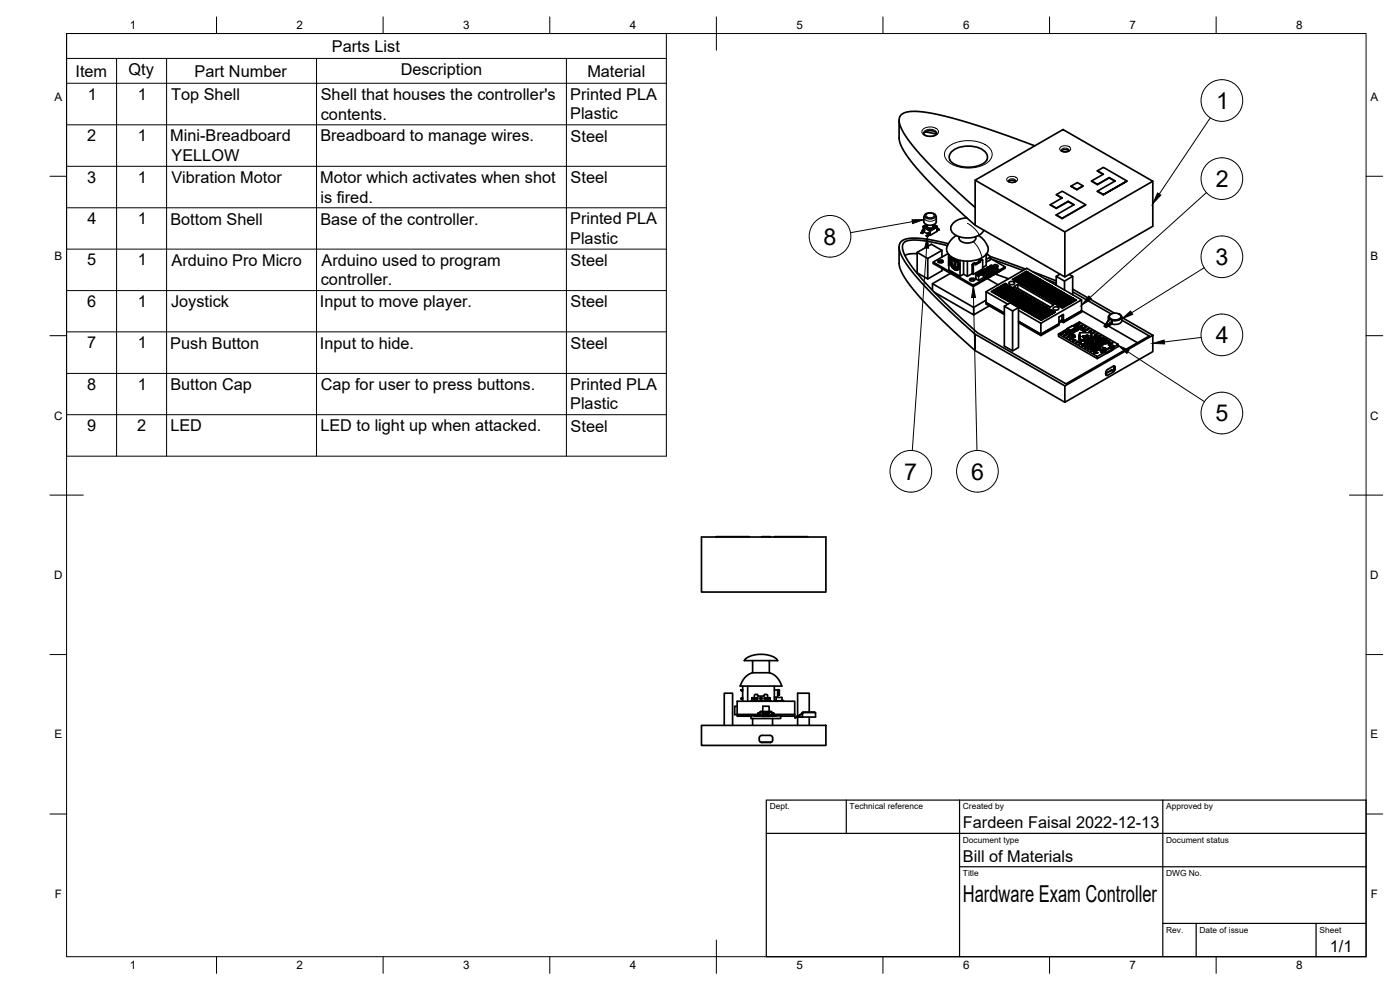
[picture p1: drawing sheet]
<svg xmlns="http://www.w3.org/2000/svg" width="420mm" height="297mm" viewBox="0 0 420 297" stroke-linecap="round" stroke-linejoin="round" font-family="sans-serif">
<defs><g id="words">
<g font-size="7">
<text x="365" y="32.7">1</text>
<text x="364.8" y="56.1">2</text>
<text x="247.2" y="73.4">8</text>
<text x="364.8" y="79.5">3</text>
<text x="364.9" y="103">4</text>
<text x="364.7" y="126.4">5</text>
<text x="271.4" y="143.9">7</text>
<text x="291.4" y="143.9">6</text>
<text x="289" y="270.6">Hardware Exam Controller</text>
</g>
<g font-size="4.9">
<text x="99.6" y="15.5">Parts List</text>
<text x="22.7" y="23">Item</text>
<text x="38.6" y="22.5">Qty</text>
<text x="58.4" y="23">Part Number</text>
<text x="120.2" y="22.5">Description</text>
<text x="176.3" y="23">Material</text>
<text x="26.3" y="29.9">1</text>
<text x="41.3" y="29.9">1</text>
<text x="51.4" y="30">Top Shell</text>
<text x="96.3" y="30">Shell that houses the controller's</text>
<text x="96.3" y="35.9">contents.</text>
<text x="171.1" y="30">Printed PLA</text>
<text x="171.1" y="35.8">Plastic</text>
<text x="26.2" y="42.4">2</text>
<text x="41.3" y="42.4">1</text>
<text x="51.1" y="42.4">Mini-Breadboard</text>
<text x="96.1" y="42.4">Breadboard to manage wires.</text>
<text x="171.3" y="42.5">Steel</text>
<text x="51.5" y="48.3">YELLOW</text>
<text x="26.1" y="54.8">3</text>
<text x="41.3" y="54.8">1</text>
<text x="51.5" y="54.9">Vibration Motor</text>
<text x="96.1" y="54.9">Motor which activates when shot</text>
<text x="171.3" y="55">Steel</text>
<text x="96.2" y="60.8">is fired.</text>
<text x="26.2" y="67.3">4</text>
<text x="41.3" y="67.3">1</text>
<text x="51.1" y="67.4">Bottom Shell</text>
<text x="96.1" y="67.4">Base of the controller.</text>
<text x="171.1" y="67.3">Printed PLA</text>
<text x="171.1" y="73.2">Plastic</text>
<text x="26.1" y="79.6">5</text>
<text x="41.3" y="79.7">1</text>
<text x="51.5" y="79.7">Arduino Pro Micro</text>
<text x="96.5" y="79.7">Arduino used to program</text>
<text x="171.3" y="79.8">Steel</text>
<text x="96.3" y="85.6">controller.</text>
<text x="26.1" y="92.1">6</text>
<text x="41.3" y="92.1">1</text>
<text x="51.4" y="92.2">Joystick</text>
<text x="96" y="92.2">Input to move player.</text>
<text x="171.3" y="92.3">Steel</text>
<text x="26.1" y="104.5">7</text>
<text x="41.3" y="104.5">1</text>
<text x="51.1" y="104.6">Push Button</text>
<text x="96" y="104.6">Input to hide.</text>
<text x="171.3" y="104.6">Steel</text>
<text x="26.1" y="117">8</text>
<text x="41.3" y="117">1</text>
<text x="51.1" y="117.1">Button Cap</text>
<text x="96.2" y="117.1">Cap for user to press buttons.</text>
<text x="171.1" y="117">Printed PLA</text>
<text x="171.1" y="122.9">Plastic</text>
<text x="26.1" y="129.3">9</text>
<text x="41.2" y="129.3">2</text>
<text x="51.1" y="129.4">LED</text>
<text x="96.1" y="129.4">LED to light up when attacked.</text>
<text x="171.3" y="129.5">Steel</text>
<text x="289" y="248.5">Fardeen Faisal 2022-12-13</text>
<text x="289" y="258.6">Bill of Materials</text>
<text x="399.1" y="285.7">1/1</text>
</g>
<g font-size="3.5">
<text x="39" y="8.8">1</text>
<text x="89" y="8.8">2</text>
<text x="139" y="8.8">3</text>
<text x="189" y="8.8">4</text>
<text x="239" y="8.8">5</text>
<text x="289" y="8.8">6</text>
<text x="339" y="8.8">7</text>
<text x="389" y="8.8">8</text>
<text x="16.3" y="30.2">A</text>
<text x="411.3" y="30.2">A</text>
<text x="16.3" y="78">B</text>
<text x="411.3" y="78">B</text>
<text x="16.2" y="125.9">C</text>
<text x="411.2" y="125.9">C</text>
<text x="16.2" y="173.7">D</text>
<text x="411.2" y="173.7">D</text>
<text x="16.3" y="221.6">E</text>
<text x="411.3" y="221.6">E</text>
<text x="16.4" y="269.4">F</text>
<text x="411.4" y="269.4">F</text>
<text x="39" y="290.8">1</text>
<text x="89" y="290.8">2</text>
<text x="139" y="290.8">3</text>
<text x="189" y="290.8">4</text>
<text x="239" y="290.8">5</text>
<text x="289" y="290.8">6</text>
<text x="339" y="290.8">7</text>
<text x="389" y="290.8">8</text>
</g>
<g font-size="2.5">
<text x="231" y="242.9">Dept.</text>
<text x="255" y="242.9">Technical reference</text>
<text x="289" y="242.9">Created by</text>
<text x="350" y="242.9">Approved by</text>
<text x="289" y="252.8">Document type</text>
<text x="350" y="252.8">Document status</text>
<text x="289" y="262.9">Title</text>
<text x="350" y="262.9">DWG No.</text>
<text x="350" y="279.9">Rev.</text>
<text x="360" y="279.9">Date of issue</text>
<text x="396" y="279.9">Sheet</text>
</g>
</g></defs>
<!-- layer: Visible -->
<g fill="none" stroke="#000" stroke-width=".51">
<path d="M269.8 36.1l.1 5.7 .4 1.6 1.1 2.1 1.9 2.8 2.8 3.3 8.6 8.8 8 7.2 26.9 15.5 26.4-15.2v-13.5M277.1 39.9l.6 .7 1.4 .3 1.5-.3 .5-.7M277.7 39.6l3.4 .6M277.2 40.1a2.55 2.55 0 0 1 3.9 0M285.4 45.7a8.1 8.1 0 0 1 10.4 0 1.98 1.98 0 0 1 .2 2.5l-.8 .8-1.4 .7-1.8 .4-1.8 .1-2.8-.5-1.4-.7-.9-.8a2.13 2.13 0 0 1 .3-2.5zM292.7 54.1l26.3-15.2 27 15.5-26.4 15.2zM292.7 54.1v13.5M302.6 54.3l.9 .4 1-.1 .4-.3M302.7 54.4a1.59 1.59 0 0 1 2.1 0M310.6 43.8l-17.3-6.2-11.3-3.1-4.5-.9-3.5-.2-2.1 .3-1.5 .9-.6 1.3 .4 2 1.3 2.4 2.6 3.6 7.7 8.3 10.9 10.1M317.1 58.4l1.7-1 7 4-7.1 4.2M318.5 45.1l.9 .5 1-.1 .4-.4"/>
<path d="M318.6 45.2a1.59 1.59 0 0 1 2.1 0M318.7 59.4l-1.6-1 1.7 1-3.6 2.1 1.8 1 3.6-2.1M321.4 55.8l1.9-1 1.7 1-1.8 1.1M325 55.8l-1.8 1.1-1.8-1.1 1.8 1M329.4 55.4l3.5-2.1 1.8 1-5.3 3M329.4 51.3l1.7-1.1 7.1 4.1M331 52.3l-1.6-1 1.7 1-3.5 2M331.1 58.4l7.1-4.1zM331.1 58.4l-1.7-1.1 1.7 1.1M332.9 53.3l-3.5 2.1-1.8-1.1 1.8 1M332.9 53.4l1.7 .9M269.8 74.1v5.1l.2 1.1 1.3 2.6 1.7 2.5 2.8 3.5 4 4.2 6.5 6.4 6.4 5.7"/>
<path d="M275.3 76.1l-2.3 .1-1.4 .5M276.4 69.8h.1M276.4 69.8l.1 .1M277.1 68.1l2.1 1.2 2-1.2M277.1 67.9v1M277.1 69.4h.1M277.1 68.9l-.6 .9M277.1 69.5l1.3 .7M277.1 67.9l2.1 1.2 2-1.1M277.2 68.8h.1M277.2 68.9l.2 .1M277.3 66.5a2.15 2.15 0 0 0 3.7 0"/>
<path d="M277.4 69.1l-.2 .2-.1 .6-.4 .1-.3-.1M277.4 69l.1 .1M277.5 69.1h.1M277.5 67.7l.4 .2-.4 .1zM277.7 64.3a2.08 2.08 0 0 1 3 .3 1.78 1.78 0 0 1-3 .6zM278 64.1l-.7 .8-.1 1.6M278 67.4l-.9 .5M278 70.7v.1M278 70.8h.1M278 70.7h.1M278 70.8l.3 .1M278.3 67.5v.6"/>
<path d="M278.3 67.9l-.1 .1M278.3 67.7a.88 .88 0 0 0 .9 .8 .88 .88 0 0 0 .8-.8M278.3 70.9h.1M278.7 69.8l-.7 .9M278.7 69.8h.1M278.7 69.8l.3 .1M279 68.6h.3l.1 .2h-.4zM279 69.9v.1M279 70l-.7 .9M279 70h.1M280 67.5v.6M280 67.9l.1 .1"/>
<path d="M280.1 78.6v.5l12 6.9 9.5-5.5v-.4M280.2 64.1l.8 .9v1.5M280.3 67.4l.9 .5M280.5 67.7l.4 .2-.4 .1zM281.2 69.5l-1.9 1-.6-.1M281.2 67.9v.1M281.2 67.9v1.5M281.2 68.9l.3 .2 .3-.2M281.2 68.4l.3 .2 .1 .4M281.2 68.1h.1M281.4 68.7l-.2 .1M281.5 78.3a.82 .82 0 0 1 .9-.3 .82 .82 0 0 1 .6 .6 .82 .82 0 0 1-.8 .3 .82 .82 0 0 1-.7-.6z"/>
<path d="M281.5 68.7h.1M281.6 78.6l.7-.2 .7 .2M281.6 68.7l.2 .2M281.6 68.7h.1M281.9 68.9h.1M281.9 68.8v.1M282.7 75.1l-4.3 2.5v6.1l-3.1-1.8v-6.2l3.1 1.9M282.7 75.1l-3.2-1.8-4.2 2.4M282.7 75.1v2M282.7 78.5v.3M284.4 73.7l-6.1-1.3-4.4-.4-1.3 .2-1.1 .4-.4 .5-.3 1.1 .5 1.8 1.1 2.1 4 5.3 7.1 7.3 9.9 9.2 26.5 15.3 25-14.4-8.2-4.7M284.5 76.1l-4.4 2.5 12 7 3.9-2.3"/>
<path d="M284.6 73.1l-6.6-1.4-4.7-.2-1.5 .2-1.2 .7-.6 .9-.1 1.3 .4 1.4 1.2 2.5 4 5.1 7.1 7.5 10.1 9.2M284.7 76.3l.1 3.4M284.8 76.4v4.5l3.3 2 1.1-.6 1.1 .6 1.4-.8 .4 .2 2.8-1.6v-2.7l-.5-.3-.5 .3v.4l-1.6 1-.4-.3M285.5 77a2.02 2.02 0 0 0 .1 3.1l.7 .7M285.5 67.7a2.36 2.36 0 0 0 1.9 3.2 6.9 6.9 0 0 0 7.6-1.4l.3-.4M285.5 77.1l-.1 .6M285.9 78l.1 .2M285.9 77.3l-.3 .2M286 78.2l.3 .3M286 77.7h.1M286 79.9l-.4-.7a.86 .86 0 0 1 0-1.4 .86 .86 0 0 1 1.3 .4l.4 .7a.8 .8 0 0 1 .2 1.1 .8 .8 0 0 1-1 .3M286 77.7l-.1 .1"/>
<path d="M286.1 79.9l-.2 .3 .2 .2 .7-.3M286.1 77.7a1.25 1.25 0 0 0 .2 2.1M286.3 78.3l.1 .1M286.3 77.5h.1M286.3 77.5a.88 .88 0 0 0-1 .3 .88 .88 0 0 0 0 1.1l.6 1.1M286.4 77.8l-.5 .2 .6-.1M286.4 78.4v1.3M286.4 79.7l-.3 .2M286.6 77.7a1.95 1.95 0 0 1 .6 2.9l-.6-.1v.5M286.6 77.6v.1M286.7 78l-.4 .3-.2-.2M286.7 77.7h-.1"/>
<path d="M286.8 78.2v1.9M286.8 79.9l-.5 .3v.6M286.8 78.1v.1M286.8 78.2l-.4 .2M286.8 79.4l-.4 .3M287 70.7l-2 1.8a3.5 3.5 0 0 0-.5 3.5 8.6 8.6 0 0 0 9.4 1.7 3 3 0 0 0 2.4-3.9l-1.1-1.8-1.5-1.3M287.2 77.9a2.06 2.06 0 0 1 .2 3.2l-.8-.1M287.5 80l-.7 .1M287.8 71a1.71 1.71 0 0 0 1.9 1.9h1.3a1.67 1.67 0 0 0 1.8-1.9M288.1 78.1v4.8M289.2 78.3v4M290.2 65.4l-1.3 .1-1.6 .6-1 .6-.8 1"/>
<path d="M290.3 78.4v4.5M292.1 79.7v2.6M292.3 79.4l-.2 .3-.4-.3M294.2 78.6l-1.4 .8v-.4l-.4-.2-.5 .3-.2 .3v2.7M294.2 78.2v.4l-.3-.2M294.7 77.9l-.5 .3-.3-.2M296 76.6h.1M296 76.6l.3-.2-.3-.1v3.4l-1.1 .6M296.1 76.1l1.1 1-1.2 .7M297.1 76.9l10.6 3.8M297.1 80l-.4 .1M297.2 79.8v.1"/>
<path d="M297.2 77.5l4.4 2.6-1.6 .9M297.2 77.1v.8l-1.2 .7M297.2 79.9l2.7 1.6M297.7 77.8l9.3 3.3M298 79.8a.84 .84 0 0 1 .8-.4 .84 .84 0 0 1 .7 .6l-.7 .3M298.2 79.9l.7-.1 .6 .3M315.2 61.4l1.8 1M317 62.5l3.6-2.1 1.7 1-5.3 3.1M319.6 69.6v13.5M320.6 60.5l1.6 1M325.8 61.4l-7.1 4.2-1.7-1.1 1.7 1M279.8 87.1v-2l12.4 7.1v2.3l-11.8-6.8"/>
<path d="M282.7 80.6v.6l-4.3 2.5M285.2 82l-5.4 3.1M287.4 80.1h.1M287.4 80.1h-.1M287.8 80.8l-.7-.1-.5 .3M288 80.1l-.7 .5M291 83.7a.82 .82 0 0 1 .9-.3 .82 .82 0 0 1 .6 .7 .82 .82 0 0 1-.9 .3 .82 .82 0 0 1-.6-.7zM291 84.1l.8-.3 .7 .3M292.1 85.6v.4M292.9 83.7l.7 .4M292.9 82.5l.7 .4M292.9 83.6v.1"/>
<path d="M292.9 82.4h.1M293.5 82.5l.1-.7 .4-.2 2.7 1.5M293.5 82l-.6 .4-.1 1.2M293.6 82.5h.1M293.6 82.6h.1M293.6 82.9h.2M293.6 82.6h.2M293.6 81.9h.1M293.7 82l2.7 1.5 .3-.3M294 82.1l-.2 .5M294.4 81.9l.1-.6 .4-.2 2.7 1.5M294.4 81.5l-.3 .2"/>
<path d="M294.5 82.4l-.7 .5M294.5 81.4l2.7 1.6M294.9 81.9l-.2 .1M294.9 81.6v.3M294.9 81.9h.1M295.3 81.4v-.6l.4-.2 2.7 1.5M295.3 81l-.3 .2M295.4 80.8l2.7 1.7M295.4 81.9l-.4 .3M295.6 83l-2 1.1M295.7 81.4l-.1 .1M295.8 81.1v.3"/>
<path d="M295.8 81.4h-.1M295.9 87.5l6.6 3.8M295.9 90.1l-3.7 2.1M296.2 80.8v-.5l.4-.2 2.7 1.5M296.2 80.5l-.4 .2M296.3 80.3l2.7 1.7M296.3 81.4l-.5 .3M296.3 83.6l3.3 1.9M296.3 83.4h.1M296.3 83.4l.1 .1M296.4 83.3l-.1 .1M296.5 82.5l-.5 .3"/>
<path d="M296.6 80.9l-.1 .1M296.6 83.2l-.2 .1M296.6 83.1l.1 .1M296.7 80.6l-.1 .3M296.7 83.2h.1M296.9 82.8l-.4 .2M296.9 91.8l-4.7 2.7M297.1 80.3v-.5l.4-.2 2.7 1.5M297.2 80.9l-.5 .3M297.2 82.9h.1M297.3 82l-.4 .3M297.5 82.7l-.2 .3"/>
<path d="M297.5 82.6l.1 .1M297.5 87.5l.6-.4-.2 .5zM297.5 87.5l.6 .3-.2-.2M297.5 80.1l-.2 .4M297.6 82.7l-.3 .3M297.6 82.7h.1M297.8 82.3l-.4 .2M298.1 80.4l-.5 .3M298.1 81.4l-.3 .4M298.1 80.4v.5M298.1 87.1l.6 .4-.6-.1v.3l.3-.1M298.1 82.4h.1"/>
<path d="M298.1 82.4l.1 .1M298.4 82.3l-.2 .2M298.4 88l.6-.4-.2 .5zM298.4 88l.6 .3-.2-.2M298.4 87l.6 .3zM298.4 82.2v.1M298.5 82.2l-.4 .2M298.6 82.2l4.1 1.4M298.7 81.8l-.5 .2M298.7 87.5l-.6 .3M298.8 87h.5M299 87.6l.6 .4-.6-.1v.3l.3-.1"/>
<path d="M299 86.6l.6 .4-.6-.1zM299 86.6l-.6 .4M299.3 81.6l-.3 .3M299.3 88.5l.6-.3-.2 .4zM299.3 88.5l.6 .3-.2-.2M299.3 87.5l.6 .3zM299.3 86.4l.6 .4zM299.6 81.3l-.5 .2M299.6 88l-.6 .3M299.6 87l-.6 .3M299.7 86.5h.4M299.7 87.6h.4"/>
<path d="M299.9 81.4h.1M299.9 88.2l.6 .3-.6-.1v.3l.2-.1M299.9 87.1l.6 .4-.4 .1zM299.9 86.1l.6 .3-.4 .1zM299.9 87.1l-.6 .4M299.9 86.1l-.6 .3M300.2 81.1l-.3 .3M300.2 81.1v.1M300.2 89l.6-.3-.2 .4zM300.2 89l.6 .4-.2-.3M300.2 88l.6 .3zM300.2 87l.6 .3z"/>
<path d="M300.2 85.9l.6 .4zM300.2 81.2h.1M300.2 81.2l-.2 .3M300.5 88.5l-.6 .3M300.5 87.5l-.6 .3M300.5 86.4l-.6 .4M300.6 86h.5M300.6 87h.5M300.6 88.1h.5M300.8 88.7l.6 .3-.6-.1v.3l.3-.1M300.8 87.6l.6 .4-.6-.1zM300.8 86.6l.6 .4-.6-.1z"/>
<path d="M300.8 85.6l.6 .3h-.6zM300.8 87.6l-.6 .4M300.8 86.6l-.6 .4M300.8 85.6l-.6 .3M301.1 89.5l.6-.3v.3zM301.1 89.5l.6 .4-.2-.3M301.1 88.5l.6 .3zM301.1 87.5l.6 .3zM301.1 86.4l.6 .4zM301.1 85.4l.6 .4zM301.4 91.9l1.8-1 2.5 1.4v12l-1.8 1M301.4 89l-.6 .4"/>
<path d="M301.4 88l-.6 .3M301.4 87l-.6 .3M301.4 85.9l-.6 .4M301.5 85.5h.4M301.5 86.5h.4M301.5 87.6h.4M301.5 88.6h.4M301.7 89.2l.6 .3h-.6v.3l.2-.2M301.7 88.2l.6 .3-.4 .1zM301.7 87.1l.6 .4-.4 .1zM301.7 86.1l.6 .3-.4 .1zM301.7 85.1l.6 .3-.4 .1z"/>
<path d="M301.7 88.2l-.6 .3M301.7 87.1l-.6 .4M301.7 86.1l-.6 .3M301.7 85.1l-.6 .3M302 90.1l.6-.4-.3 .4zM302 90.1l.6 .3-.3-.3M302 89l.6 .4zM302 88l.6 .3zM302 87l.6 .3zM302 85.9l.6 .4zM302.3 89.5l-.6 .4M302.3 88.5l-.6 .3"/>
<path d="M302.3 87.5l-.6 .3M302.3 86.4l-.6 .4M302.3 85.4l-.6 .4M302.3 86h.6M302.3 87h.6M302.3 88.1h.6M302.3 89.1h.6M302.6 89.7l.6 .4-.6-.1v.3l.3-.2M302.6 88.7l.6 .3-.6-.1zM302.6 87.6l.6 .4-.6-.1zM302.6 86.6l.6 .4-.6-.1zM302.6 85.6l.6 .3h-.6z"/>
<path d="M302.6 88.7l-.6 .3M302.6 87.6l-.6 .4M302.6 86.6l-.6 .4M302.6 85.6l-.6 .3M302.8 84.7a.91 .91 0 0 1 1-.3 .91 .91 0 0 1 .7 .7 .91 .91 0 0 1-1 .4 .91 .91 0 0 1-.7-.8zM302.9 90.6l.6-.4v.3zM302.9 90.6l.6 .3-.2-.3M302.9 89.5l.6 .4zM302.9 88.5l.6 .3zM302.9 87.5l.6 .3zM302.9 86.4l.6 .4zM303.2 90.1l-.6 .3"/>
<path d="M303.2 89l-.6 .4M303.2 88l-.6 .3M303.2 87l-.6 .3M303.2 85.9l-.6 .4M303.3 86.5h.4M303.3 87.6h.4M303.3 88.6h.4M303.3 89.6h.4M303.5 90.2l.6 .4-.6-.1v.3l.2-.2M303.5 89.2l.6 .3h-.6zM303.5 88.2l.6 .3-.4 .1zM303.5 87.1l.6 .4-.4 .1z"/>
<path d="M303.5 86.1l.6 .3-.4 .1zM303.5 89.2l-.6 .3M303.5 88.2l-.6 .3M303.5 87.1l-.6 .4M303.5 86.1l-.6 .3M303.8 91.1l.6-.4-.3 .5zM303.8 91.1l.6 .3-.3-.2M303.8 90.1l.6 .3zM303.8 89l.6 .4zM303.8 88l.6 .3zM303.8 87l.6 .3zM303.8 83.8l.7-.3 .6 .3-.6 .4z"/>
<path d="M303.8 83.8l.5 .1M304.1 90.6l-.6 .3M304.1 89.5l-.6 .4M304.1 88.5l-.6 .3M304.1 87.5l-.6 .3M304.1 86.4l-.6 .4M304.1 87h.6M304.1 88.1h.6M304.1 89.1h.6M304.1 90.1h.6M304.3 83.9l.2 .3M304.4 90.7l.6 .4-.6-.1v.3l.3-.1"/>
<path d="M304.4 89.7l.6 .4h-.3zM304.4 88.7l.6 .3-.6-.1zM304.4 87.6l.6 .4-.6-.1zM304.4 86.6l.6 .4-.6-.1zM304.4 89.7l-.6 .4M304.4 88.7l-.6 .3M304.4 87.6l-.6 .4M304.4 86.6l-.6 .4M304.4 85.9l1.1-.6 10.6 6.1M304.4 86.1l10.5 6M304.4 85.9v.2M304.5 83.7l.2 .2-.2 .1z"/>
<path d="M304.5 83.5l-.2 .4M304.7 91.6l.6-.3v.3zM304.7 91.6l.6 .4-.2-.3M304.7 90.6l.6 .3zM304.7 89.5l.6 .4zM304.7 88.5l.6 .3zM304.7 87.5l.6 .3zM304.8 84.3l.6-.3 .5 .3-.5 .4zM304.8 83.3l.6-.3 .5 .3-.5 .4zM304.8 83.3l.3 .1M304.8 84.3l.3 .1M305 91.1l-.6 .3"/>
<path d="M305 90.1l-.6 .3M305 89l-.6 .4M305 88l-.6 .3M305 87l-.6 .3M305.1 87.6h.4M305.1 88.6h.4M305.1 89.6h.4M305.1 90.6h.4M305.1 83.8l-.4 .1M305.1 83.4l.3-.2v.5M305.1 84.4l.3-.1v.4M305.3 91.3l.6 .3h-.6v.2l.2-.1"/>
<path d="M305.3 90.2l.6 .4-.6-.1zM305.3 89.2l.6 .3h-.6zM305.3 88.2l.6 .3-.4 .1zM305.3 87.1l.6 .4-.4 .1zM305.3 90.2l-.6 .4M305.3 89.2l-.6 .3M305.3 88.2l-.6 .3M305.3 87.1l-.6 .4M305.4 83l.2 .4h-.5M305.4 84l.2 .4h-.5M305.5 86.5l9.7 5.6 .9-.7M305.5 85.3l-.1 1.3"/>
<path d="M305.6 92.1l.6-.3-.3 .4zM305.6 92.1l.6 .4-.3-.3M305.6 91.1l.6 .3zM305.6 90.1l.6 .3zM305.6 89l.6 .4zM305.6 88l.6 .3zM305.6 83.8l.7-.3 .6 .3-.6 .4zM305.6 84.8l.7-.3 .6 .3-.6 .4zM305.6 82.8l.7-.4 .6 .4-.6 .3zM305.6 82.8l.4 .1M305.6 84.8l.4 .1M305.6 83.8l.4 .1"/>
<path d="M305.7 96.8l6.7 3.9v-.4M305.7 92.3l-1.8 1v12l-2.5-1.4v-12l2.5 1.4M305.7 93.1l6.7 3.9M305.9 91.6l-.6 .4M305.9 90.6l-.6 .3M305.9 89.5l-.6 .4M305.9 88.5l-.6 .3M305.9 87.5l-.6 .3M305.9 88.1h.6M305.9 89.1h.6M305.9 90.1h.6M305.9 91.2h.6"/>
<path d="M305.9 83.3l-.3 .1M305.9 84.3l-.3 .1M306 82.9l.3-.2v.4M306 83.9l.3-.2v.5M306.2 91.8l.6 .3h-.6v.2l.3-.1M306.2 90.7l.6 .4-.3 .1zM306.2 89.7l.6 .4h-.3zM306.2 88.7l.6 .3-.6-.1zM306.2 87.6l.6 .4-.6-.1zM306.2 90.7l-.6 .4M306.2 89.7l-.6 .4M306.2 88.7l-.6 .3"/>
<path d="M306.2 87.6l-.6 .4M306.3 84.5l-.3 .4h.5l-.2-.1v.4M306.3 82.4l.2 .5h-.5M306.3 83.5l.2 .4h-.5M306.5 92.7l.6-.4-.2 .4zM306.5 92.7l.6 .3-.2-.3M306.5 91.6l.6 .4zM306.5 90.6l.6 .3zM306.5 89.5l.6 .4zM306.5 88.5l.6 .3zM306.6 84.3l.5-.3 .6 .3-.6 .4zM306.6 83.3l.5-.3 .6 .3-.6 .4z"/>
<path d="M306.6 85.4l.5-.4 .6 .4-.6 .3zM306.6 82.3l.5-.4 .6 .4-.6 .3zM306.6 82.3h.3M306.6 85.4h.3M306.6 83.3l.3 .1M306.6 84.3l.3 .1M306.8 92.1l-.6 .4M306.8 91.1l-.6 .3M306.8 90.1l-.6 .3M306.8 89l-.6 .4M306.8 88l-.6 .3M306.9 88.6h.4"/>
<path d="M306.9 89.6h.4M306.9 90.6h.4M306.9 91.7h.4M306.9 82.8l-.4 .1M306.9 84.8l-.4 .1M306.9 83.8l-.4 .1M306.9 82.3l.2-.1v.4M306.9 83.4l.2-.2v.5M307.1 92.3l.6 .4-.6-.1v.3l.2-.2M307.1 91.3l.6 .3h-.6zM307.1 90.2l.6 .4-.6-.1zM307.1 89.2l.6 .3h-.6z"/>
<path d="M307.1 88.2l.6 .3-.4 .1zM307.1 91.3l-.6 .3M307.1 90.2l-.6 .4M307.1 89.2l-.6 .3M307.1 88.2l-.6 .3M307.1 84l-.2 .4h.5l-.3-.1v.4M307.1 85l-.2 .4h.5l-.3-.1v.4M307.1 81.9l.3 .4h-.5M307.1 83l.3 .4h-.5M307.4 93.2l.6-.4-.3 .4zM307.4 93.2l.6 .3-.3-.3M307.4 92.1l.6 .4z"/>
<path d="M307.4 91.1l.6 .3zM307.4 90.1l.6 .3zM307.4 89l.6 .4zM307.4 84.8l.6-.3 .7 .3-.7 .4zM307.4 83.8l.6-.3 .7 .3-.7 .4zM307.4 82.8l.6-.4 .7 .4-.7 .3zM307.4 85.9l.6-.4 .7 .4-.7 .3zM307.4 81.8l.6-.4 .7 .4-.7 .3zM307.4 81.8h.4M307.4 85.9l.4 .1M307.4 84.8l.4 .1M307.4 82.8l.4 .1"/>
<path d="M307.4 83.8l.4 .1M307.7 92.7l-.6 .3M307.7 91.6l-.6 .4M307.7 90.6l-.6 .3M307.7 89.5l-.6 .4M307.7 88.5l-.6 .3M307.7 89.1h.5M307.7 90.1h.5M307.7 91.2h.5M307.7 92.2h.5M307.7 82.3h-.3M307.7 85.4h-.3"/>
<path d="M307.7 83.3l-.3 .1M307.7 84.3l-.3 .1M307.8 81.8l.2-.1v.3zM307.8 82.9l.2-.2v.4M308 92.8l.6 .4-.6-.1v.3l.2-.2M308 91.8l.6 .3-.4 .1zM308 90.7l.6 .4-.4 .1zM308 89.7l.6 .4h-.4zM308 88.7l.6 .3-.4 .1zM308 91.8l-.6 .3M308 90.7l-.6 .4M308 89.7l-.6 .4"/>
<path d="M308 88.7l-.6 .3M308 83.5l-.2 .4h.5l-.3-.2v.5M308 84.5l-.2 .4h.5l-.3-.1v.4M308 85.5l-.2 .5h.5l-.3-.2v.4M308 81.4v.3l.3 .1-.3 .3M308 82.4v.3l.3 .2h-.5M308.3 93.7l.6-.4-.3 .5zM308.3 93.7l.6 .3-.3-.2M308.3 92.7l.6 .3zM308.3 91.6l.6 .4zM308.3 90.6l.6 .3zM308.3 89.5l.6 .4z"/>
<path d="M308.3 85.4l.6-.4 .6 .4-.6 .3zM308.3 84.3l.6-.3 .6 .3-.6 .4zM308.3 83.3l.6-.3 .6 .3-.6 .4zM308.3 82.3l.6-.4 .6 .4-.6 .3zM308.3 86.4l.6-.4 .6 .4-.6 .3zM308.3 86.4l.4 .1M308.3 82.3h.4M308.3 83.3l.4 .1M308.3 84.3l.4 .1M308.3 85.4h.4M308.6 93.2l-.6 .3M308.6 92.1l-.6 .4"/>
<path d="M308.6 91.1l-.6 .3M308.6 90.1l-.6 .3M308.6 89l-.6 .4M308.6 89.6h.5M308.6 90.6h.5M308.6 91.7h.5M308.6 92.7h.5M308.7 81.8h-.4M308.7 85.9l-.4 .1M308.7 82.8l-.4 .1M308.7 83.8l-.4 .1M308.7 84.8l-.4 .1"/>
<path d="M308.7 82.3l.2-.1v.3zM308.9 93.3l.6 .4-.6-.1v.3l.2-.1M308.9 92.3l.6 .4-.6-.1zM308.9 91.3l.6 .3h-.6zM308.9 90.2l.6 .4-.6-.1zM308.9 89.2l.6 .3h-.6zM308.9 92.3l-.6 .4M308.9 91.3l-.6 .3M308.9 90.2l-.6 .4M308.9 89.2l-.6 .3M308.9 83l-.2 .4h.5l-.3-.2v.5M308.9 84l-.2 .4h.5l-.3-.1v.4"/>
<path d="M308.9 85l-.2 .4h.5l-.3-.1v.4M308.9 86v.3l-.2 .2h.5l-.3-.2v.4M308.9 81.9l.3 .4-.3 .3M309.2 94.2l.6-.3v.2zM309.2 94.2l.6 .3-.3-.2M309.2 93.2l.6 .3zM309.2 92.1l.6 .4zM309.2 91.1l.6 .3zM309.2 90.1l.6 .3zM309.2 85.9l.6-.4 .7 .4-.7 .3zM309.2 84.8l.6-.3 .7 .3-.7 .4zM309.2 83.8l.6-.3 .7 .3-.7 .4z"/>
<path d="M309.2 82.8l.6-.4 .7 .4-.7 .3zM309.2 86.9l.6-.3 .7 .3-.7 .4zM309.2 86.9l.4 .1M309.2 85.9l.4 .1M309.2 82.8l.4 .1M309.2 83.8l.4 .1M309.2 84.8l.4 .1M309.5 93.7l-.6 .3M309.5 92.7l-.6 .3M309.5 91.6l-.6 .4M309.5 90.6l-.6 .3M309.5 89.5l-.6 .4"/>
<path d="M309.5 90.1h.5M309.5 91.2h.5M309.5 92.2h.5M309.5 93.2h.5M309.5 86.4l-.3 .1M309.5 82.3h-.3M309.5 83.3l-.3 .1M309.5 84.3l-.3 .1M309.5 85.4h-.3M309.8 93.9l.6 .3-.6-.1v.3l.2-.1M309.8 92.8l.6 .4h-.4zM309.8 91.8l.6 .3-.4 .1z"/>
<path d="M309.8 90.7l.6 .4-.4 .1zM309.8 89.7l.6 .4h-.4zM309.8 92.8l-.6 .4M309.8 91.8l-.6 .3M309.8 90.7l-.6 .4M309.8 89.7l-.6 .4M309.8 83.5l-.2 .4h.5l-.3-.2v.5M309.8 84.5l-.2 .4h.5l-.3-.1v.4M309.8 85.5l-.2 .5h.5l-.3-.2v.4M309.8 86.6l-.2 .4h.5l-.3-.1v.4M309.8 82.4v.3l.3 .2h-.5l.2 .2M310 81.6l7 2.7"/>
<path d="M310.1 94.7l.6-.3-.3 .4zM310.1 94.7l.6 .4-.3-.3M310.1 93.7l.6 .3zM310.1 92.7l.6 .3zM310.1 91.6l.6 .4zM310.1 90.6l.6 .3zM310.1 86.4l.6-.4 .6 .4-.6 .3zM310.1 85.4l.6-.4 .6 .4-.6 .3zM310.1 84.3l.6-.3 .6 .3-.6 .4zM310.1 83.3l.6-.3 .6 .3-.6 .4zM310.1 87.4l.6-.3 .6 .3-.6 .4zM310.1 87.4l.4 .1"/>
<path d="M310.1 83.3l.4 .1M310.1 84.3l.4 .1M310.1 85.4h.4M310.1 86.4l.4 .1M310.4 94.2l-.6 .3M310.4 93.2l-.6 .3M310.4 92.1l-.6 .4M310.4 91.1l-.6 .3M310.4 90.1l-.6 .3M310.4 90.6h.5M310.4 91.7h.5M310.4 92.7h.5"/>
<path d="M310.4 93.8h.5M310.5 86.9l-.4 .1M310.5 82.8l-.4 .1M310.5 83.8l-.4 .1M310.5 84.8l-.4 .1M310.5 85.9l-.4 .1M310.7 94.4l.6 .3-.6-.1v.3l.2-.1M310.7 93.3l.6 .4-.4 .1zM310.7 92.3l.6 .4-.6-.1zM310.7 91.3l.6 .3h-.6zM310.7 90.2l.6 .4-.6-.1zM310.7 93.3l-.6 .4"/>
<path d="M310.7 92.3l-.6 .4M310.7 91.3l-.6 .3M310.7 90.2l-.6 .4M310.7 84l-.2 .4h.5l-.3-.1v.4M310.7 85l-.2 .4h.5l-.3-.1v.4M310.7 86v.3l-.2 .2h.5l-.3-.2v.4M310.7 87.1l-.2 .4h.5l-.3-.1v.4M310.7 83l.3 .4h-.5l.2 .3M311 95.2l.6-.3v.3zM311 95.2l.6 .4-.3-.3M311 94.2l.6 .3zM311 93.2l.6 .3z"/>
<path d="M311 92.1l.6 .4zM311 91.1l.6 .3zM311 86.9l.6-.3 .7 .3-.7 .4zM311 85.9l.6-.4 .7 .4-.7 .3zM311 84.8l.6-.3 .7 .3-.7 .4zM311 83.8l.6-.3 .7 .3-.7 .4zM311 88l.6-.4 .7 .4-.7 .3zM311 84.8l.4 .1M311 85.9l.4 .1M311 88h.4M311 83.8l.4 .1M311 86.9l.4 .1"/>
<path d="M311.3 94.7l-.6 .4M311.3 93.7l-.6 .3M311.3 92.7l-.6 .3M311.3 91.6l-.6 .4M311.3 90.6l-.6 .3M311.3 91.2h.5M311.3 92.2h.5M311.3 93.2h.5M311.3 94.3h.5M311.3 87.4l-.3 .1M311.3 83.3l-.3 .1M311.3 84.3l-.3 .1"/>
<path d="M311.3 85.4h-.3M311.3 86.4l-.3 .1M311.6 94.9l.6 .3h-.6v.2l.2-.1M311.6 93.9l.6 .3-.6-.1zM311.6 92.8l.6 .4h-.4zM311.6 91.8l.6 .3-.4 .1zM311.6 90.7l.6 .4-.4 .1zM311.6 93.9l-.6 .3M311.6 92.8l-.6 .4M311.6 91.8l-.6 .3M311.6 90.7l-.6 .4M311.6 84.5l-.2 .4h.5l-.3-.1v.4"/>
<path d="M311.6 85.5l-.2 .5h.5l-.3-.2v.4M311.6 86.6l-.2 .4h.5l-.3-.1v.4M311.6 87.6l-.2 .4h.5l-.3-.1v.4M311.6 83.5l.3 .4h-.5l.2 .3M311.9 95.7l.6-.3-.3 .4zM311.9 95.7l.6 .4-.3-.3M311.9 94.7l.6 .4zM311.9 93.7l.6 .3zM311.9 92.7l.6 .3zM311.9 91.6l.6 .4zM311.9 87.4l.6-.3 .6 .3-.6 .4zM311.9 86.4l.6-.4 .6 .4-.6 .3z"/>
<path d="M311.9 85.4l.6-.4 .6 .4-.6 .3zM311.9 84.3l.6-.3 .6 .3-.6 .4zM311.9 88.5l.6-.4 .6 .4-.6 .3zM311.9 88.5h.4M311.9 84.3l.4 .1M311.9 85.4h.4M311.9 86.4l.4 .1M311.9 87.4l.4 .1M312.2 95.2l-.6 .4M312.2 94.2l-.6 .3M312.2 93.2l-.6 .3M312.2 92.1l-.6 .4"/>
<path d="M312.2 91.1l-.6 .3M312.2 91.7h.5M312.2 92.7h.5M312.2 93.8h.5M312.2 94.8h.5M312.3 88h-.4M312.3 83.8l-.4 .1M312.3 84.8l-.4 .1M312.3 85.9l-.4 .1M312.3 86.9l-.4 .1M312.4 97v3.3l-6.7-3.9 6.7 3.9M312.4 97l12.2-7v3.2l-5.4 3.2v-2.1l-1.4 .8v2l-5.4 3.2"/>
<path d="M312.5 95.4l.6 .3h-.6v.3l.2-.2M312.5 94.4l.6 .3-.4 .1zM312.5 93.3l.6 .4-.4 .1zM312.5 92.3l.6 .4-.6-.1zM312.5 91.3l.6 .3h-.6zM312.5 94.4l-.6 .3M312.5 93.3l-.6 .4M312.5 92.3l-.6 .4M312.5 91.3l-.6 .3M312.5 85l-.2 .4h.5l-.3-.1v.4M312.5 86v.3l-.2 .2h.5l-.3-.2v.4M312.5 87.1l-.2 .4h.5l-.3-.1v.4"/>
<path d="M312.5 88.1l-.2 .4h.5l-.3-.1v.4M312.5 84l.3 .4h-.5l.2 .3M312.8 95.2l.6 .4zM312.8 94.2l.6 .3zM312.8 93.2l.6 .3zM312.8 92.1l.6 .4zM312.8 88l.6-.4 .6 .4-.6 .3zM312.8 86.9l.6-.3 .6 .3-.6 .4zM312.8 85.9l.6-.4 .6 .4-.6 .3zM312.8 84.8l.6-.3 .6 .3-.6 .4zM312.8 89l.6-.3 .6 .3-.6 .3zM312.8 89l.4 .1"/>
<path d="M312.8 84.8l.4 .1M312.8 88h.4M312.8 85.9l.4 .1M312.8 86.9l.4 .1M313.1 95.7l-.6 .4M313.1 94.7l-.6 .4M313.1 93.7l-.6 .3M313.1 92.7l-.6 .3M313.1 91.6l-.6 .4M313.1 95.3h.5M313.1 92.2h.5M313.1 93.2h.5"/>
<path d="M313.1 94.3h.5M313.1 88.5h-.3M313.1 84.3l-.3 .1M313.1 85.4h-.3M313.1 86.4l-.3 .1M313.1 87.4l-.3 .1M313.4 94.9l.6 .3h-.6zM313.4 93.9l.6 .3-.6-.1zM313.4 92.8l.6 .4h-.4zM313.4 91.8l.6 .3-.4 .1zM313.4 94.9l-.6 .3M313.4 93.9l-.6 .3"/>
<path d="M313.4 92.8l-.6 .4M313.4 91.8l-.6 .3M313.4 85.5l-.2 .5h.5l-.3-.2v.4M313.4 86.6l-.2 .4h.5l-.3-.1v.4M313.4 87.6l-.2 .4h.5l-.3-.1v.4M313.4 88.7l-.2 .4h.5l-.3-.2v.4M313.4 84.5l.3 .4h-.5l.2 .3M313.6 83.7l3.4 1.3M313.7 94.7l.6 .4zM313.7 93.7l.6 .3zM313.7 92.7l.6 .3zM313.7 88.5l.6-.4 .6 .4-.6 .3z"/>
<path d="M313.7 87.4l.6-.3 .6 .3-.6 .4zM313.7 86.4l.6-.4 .6 .4-.6 .3zM313.7 85.4l.6-.4 .6 .4-.6 .3zM313.7 89.5l.6-.3 .6 .3-.6 .4zM313.7 89.5l.4 .1M313.7 85.4h.4M313.7 86.4l.4 .1M313.7 87.4l.4 .1M313.7 88.5h.4M314 95.2l-.6 .4M314 94.2l-.6 .3M314 93.2l-.6 .3"/>
<path d="M314 92.1l-.6 .4M314 94.8h.5M314 92.7h.5M314 93.8h.5M314 89l-.3 .1M314 84.8l-.3 .1M314 85.9l-.3 .1M314 86.9l-.3 .1M314 88h-.3M314.3 94.4l.6 .3-.4 .1zM314.3 93.3l.6 .4-.4 .1zM314.3 92.3l.6 .4h-.4z"/>
<path d="M314.3 94.4l-.6 .3M314.3 93.3l-.6 .4M314.3 92.3l-.6 .4M314.3 86l-.2 .5h.5l-.3-.2v.4M314.3 87.1l-.2 .4h.5l-.3-.1v.4M314.3 88.1l-.2 .4h.5l-.3-.1v.4M314.3 89.2l-.2 .4h.5l-.3-.2v.5M314.3 85l.3 .4h-.5l.2 .3M314.6 94.2l.6 .3zM314.6 93.2l.6 .3zM314.6 89l.6-.3 .6 .3-.6 .3zM314.6 88l.6-.4 .6 .4-.6 .3z"/>
<path d="M314.6 86.9l.6-.3 .6 .3-.6 .4zM314.6 85.9l.6-.4 .6 .4-.6 .3zM314.6 90l.6-.3 .6 .3-.6 .4zM314.6 90l.4 .1M314.6 85.9l.4 .1M314.6 86.9l.4 .1M314.6 88h.4M314.6 89l.4 .1M314.9 94.7l-.6 .4M314.9 93.7l-.6 .3M314.9 92.7l-.6 .3M314.9 94.3h.5"/>
<path d="M314.9 93.2h.5M314.9 92.1h.3M314.9 89.5l-.3 .1M314.9 85.4h-.3M314.9 86.4l-.3 .1M314.9 87.4l-.3 .1M314.9 88.5h-.3M315.2 93.9l.6 .3-.6-.1zM315.2 92.8l.6 .4h-.4zM315.2 93.9l-.6 .3M315.2 92.8l-.6 .4M315.2 86.6l-.2 .4h.5l-.3-.1v.4"/>
<path d="M315.2 87.6l-.2 .4h.5l-.3-.1v.4M315.2 88.7l-.2 .4h.5l-.3-.2v.4M315.2 89.7l-.2 .4h.5l-.3-.1v.4M315.2 85.5l.3 .5h-.5l.2 .2M315.5 93.7l.6 .3zM315.5 89.5l.6-.3 .6 .3-.6 .4zM315.5 88.5l.6-.4 .6 .4-.6 .3zM315.5 87.4l.6-.3 .6 .3-.6 .4zM315.5 86.4l.6-.4 .6 .4-.6 .3zM315.5 90.5l.6-.3 .6 .3-.6 .4zM315.5 90.5l.4 .1M315.5 86.4l.4 .1"/>
<path d="M315.5 87.4l.4 .1M315.5 88.5h.4M315.5 89.5l.4 .1M315.8 94.2l-.6 .3M315.8 93.2l-.6 .3M315.8 93.8h.5M315.8 90l-.3 .1M315.8 85.9l-.3 .1M315.8 86.9l-.3 .1M315.8 88h-.3M315.8 89l-.3 .1M316.1 93.3l.6 .4-.4 .1z"/>
<path d="M316.1 93.3l-.6 .4M316.1 92.4a.91 .91 0 0 1 .9-.4 .91 .91 0 0 1 .7 .7 .91 .91 0 0 1-.9 .4 .91 .91 0 0 1-.7-.7zM316.1 87.1l-.2 .4h.5l-.3-.1v.4M316.1 88.1l-.2 .4h.5l-.3-.1v.4M316.1 89.2l-.2 .4h.5l-.3-.2v.5M316.1 90.2l-.2 .4h.5l-.3-.1v.4M316.1 86v.3l.3 .2h-.5l.2 .2M316.4 90l.6-.3 .6 .3-.6 .4zM316.4 89l.6-.3 .6 .3-.6 .3zM316.4 88l.6-.4 .6 .4-.6 .3zM316.4 86.9l.6-.3 .6 .3-.6 .4zM316.4 91.1l.6-.4 .6 .4-.6 .3z"/>
<path d="M316.4 91.1h.4M316.4 86.9l.4 .1M316.4 88h.4M316.4 89l.4 .1M316.4 90l.4 .1M316.7 93.7l-.6 .3M316.7 90.5l-.3 .1M316.7 86.4l-.3 .1M316.7 87.4l-.3 .1M316.7 88.5h-.3M316.7 89.5l-.3 .1M317 87.6l-.2 .4h.5l-.3-.1v.4"/>
<path d="M317 88.7l-.2 .4h.5l-.3-.2v.4M317 89.7l-.2 .4h.5l-.3-.1v.4M317 90.7v.3l-.2 .1h.5l-.3-.1v.4M317 86.6l.3 .4h-.5l.2 .3M317.3 90.5l.6-.3 .6 .3-.6 .4zM317.3 89.5l.6-.3 .6 .3-.6 .4zM317.3 88.5l.6-.4 .6 .4-.6 .3zM317.3 87.4l.6-.3 .6 .3-.6 .4zM317.3 91.6l.6-.4 .6 .4-.6 .3zM317.3 91.6l.4 .1M317.3 89.5l.4 .1M317.3 87.4l.4 .1"/>
<path d="M317.3 88.5h.4M317.3 90.5l.4 .1M317.6 91.1h-.3M317.6 86.9l-.3 .1M317.6 88h-.3M317.6 89l-.3 .1M317.6 90l-.3 .1M317.9 88.1l-.2 .4h.5l-.3-.1v.4M317.9 89.2l-.2 .4h.5l-.3-.2v.5M317.9 90.2l-.2 .4h.5l-.3-.1v.4M317.9 91.2l-.2 .5h.5l-.3-.2v.4M317.9 87.1l.3 .4h-.5l.2 .3"/>
<path d="M318.1 82.3l-1.1 .6M318.2 91.1l.6-.4 .6 .4-.6 .3zM318.2 90l.6-.3 .6 .3-.6 .4zM318.2 89l.6-.3 .6 .3-.6 .3zM318.2 88l.6-.4 .6 .4-.6 .3zM318.2 92.1l.6-.4 .6 .4-.6 .3zM318.2 92.1l.4 .1M318.2 88h.4M318.2 89l.4 .1M318.2 90l.4 .1M318.2 91.1h.4M318.5 91.6l-.3 .1"/>
<path d="M318.5 87.4l-.3 .1M318.5 88.5h-.3M318.5 89.5l-.3 .1M318.5 90.5l-.3 .1M318.7 94.6v1.8M318.8 88.7l-.2 .4h.5l-.3-.2v.4M318.8 89.7l-.2 .4h.5l-.3-.1v.4M318.8 90.7v.3l-.2 .1h.5l-.3-.1v.4M318.8 91.7l-.2 .5h.5l-.3-.2v.4M318.8 87.6l.3 .4h-.5l.2 .3M319.1 91.6l.6-.4 .6 .4-.6 .3zM319.1 90.5l.6-.3 .6 .3-.6 .4z"/>
<path d="M319.1 89.5l.6-.3 .6 .3-.6 .4zM319.1 88.5l.6-.4 .6 .4-.6 .3zM319.1 88.5h.4M319.1 89.5l.4 .1M319.1 90.5l.4 .1M319.1 91.6l.4 .1M319.2 96.4l-.5-.4-.9 .5M319.2 96.4l5.4-3.2v.4l-5.4 3.2zM319.2 96.8l-.5-.4-.9 .6M319.2 100l-.2 .1M319.3 99.5l.4 .1M319.3 99.5l.3 .2"/>
<path d="M319.4 92.1l-.3 .1M319.4 88h-.3M319.4 89l-.3 .1M319.4 90l-.3 .1M319.4 91.1h-.3M319.4 99.5h.1M319.5 99.4v.1M319.5 99.5l.1 .1M319.5 84.3l-2.5-1.4v2.7M319.5 99.4l-.2 .1M319.5 99.5h.1M319.6 99.6h.1"/>
<path d="M319.6 99.6h-.1M319.6 99.4h-.1M319.6 99.4l.3 .2M319.6 99.6l.3 .2M319.7 99.4l.2-.1zM319.7 99.4h.1M319.7 89.2l-.2 .4h.5l-.3-.2v.5M319.7 90.2l-.2 .4h.5l-.3-.1v.4M319.7 91.2l-.2 .5h.5l-.3-.2v.4M319.7 88.1l.3 .4h-.5l.2 .3M319.8 99.2h.1M319.7 99.2l-.2 .1"/>
<path d="M319.8 99.4l.1 .1M319.8 99.2l-.2 .2M319.9 99.2l.3 .2-.3 .2M319.9 99.3l.1 .1M319.9 99.3l-.2 .1M319.9 99.2l-.3 .2M319.9 99.4h.1M319.9 99.4h-.1M319.9 99.5h.1M319.9 99.4v.1M320 99.6h.1M319.9 99.5l.2-.1z"/>
<path d="M319.9 99.8l.1 .1M319.9 99.8h.1M319.9 99.1l.6 .1-.3-.1v-.3l.9 .5v.3M320 99.6v.2M320 99.4h-.2M320 99.4h.1M320 91.1l.6-.4 .6 .4-.6 .3zM320 90l.6-.3 .6 .3-.6 .4zM320 89l.6-.3 .6 .3-.6 .3zM320 89l.4 .1M320 90l.4 .1M320 91.1h.4"/>
<path d="M320 99.8l.1 .1M320 99.8h.1M320.1 99.4h.1M320.1 99.4h-.1M320.1 100h.1M320.2 98.8l-2.6 1.4 11.7 6.8 2.2-1.3M320.2 98.9l-.3 .2 .9 .3M320.2 99.5h.1M320.2 98.6v.1M320.3 99.5v.1M320.3 99.5l-.3 .1M320.3 99.7h.1"/>
<path d="M320.3 99.7h.2l-.4 .3-.2-.2M320.3 88.5h-.3M320.3 89.5l-.3 .1M320.3 90.5l-.3 .1M320.3 91.6l-.3 .1M320.3 99.6v.1M320.4 98.6h.1M320.5 99.7l-.4 .3-.3-.2M320.6 100l-.2 .1 .3 .2M320.6 89.7l-.2 .4h.5l-.3-.1v.4M320.6 90.7l-.2 .4h.5l-.3-.1v.4M320.6 88.7l.3 .4h-.5l.2 .2"/>
<path d="M320.7 99.5l.4 .3 .4-.2M320.8 99.4l-.1 .1 .4 .3 .4-.2M320.8 99.4l.3 .2M320.9 82.3l1 .6v5.5M320.9 90.5l.6-.3 .6 .3-.6 .4zM320.9 89.5l.6-.3 .6 .3-.6 .4zM320.9 89.5l.4 .1M320.9 90.5l.4 .1M321.2 99.6h.1M321.2 99.3h.1M321.2 99.9l.4 .2 .3-.2M321.2 99.9l.4 .2"/>
<path d="M321.2 89l-.3 .1M321.2 90l-.3 .1M321.2 91.1h-.3M321.3 99.8l-.1 .1M321.5 99.6l-.3 .3M321.5 99.6l-.2 .2M321.5 99.6h-.2M321.5 90.2l-.2 .4h.5l-.3-.1v.4M321.5 89.2l.3 .4h-.5l.2 .3M321.6 99.4l-.1 .2M321.6 99.4l.3 .2M321.7 99.7l-.1 .4"/>
<path d="M321.8 97.8l-1.6 1M321.8 97.8l-1.4 .8M321.8 97.8h.1M321.8 90l.6-.3 .6 .3-.6 .4zM321.8 90l.4 .1M321.9 99.2l.3 .5M321.9 99.2v.1M321.9 99.6v.2M321.9 99.2l-.3 .2M321.9 99.2l.2 .2M321.9 99.9h.1M321.9 99.9l-.3 .2"/>
<path d="M321.9 97.8l2-1.2 11.7 6.7-1.2 .7M321.9 97.8l.8 .5-1.4 .8-.9-.4M321.9 82.9l-2.4 1.4v2.7M321.9 87.6l11.6 6.6M321.9 86.7l12.6 7.3M321.9 97.8l1 .5M322 99.2l.5 .4M322 99.2h-.1M322.1 89.5l-.3 .1M322.1 90.5l-.3 .1M322.1 99.7h-.2M322.1 99.4l.1 .3"/>
<path d="M322.1 99.4l-.2 .2M322.3 99.5h.1M322.3 99.5l.2 .1M322.4 89.7l.3 .4h-.5l.2 .3M322.4 99l-.3 .2M322.5 99.2l.4 .2 .3-.2M322.5 99.6l-.3 .1M322.5 99.2h.1M322.5 97.7l.1 .1M322.5 97.7l-.1 .1M322.5 97.6l-.2 .1M322.5 97.7h.1"/>
<path d="M322.5 99.6l-.3 .2M322.5 99.1l.4 .3M322.5 99.5v.1M322.5 97.7v.1M322.6 97.6l-.1 .1M322.6 97.6h.1M322.6 97.9h.1M322.6 97.8v.1M322.6 97.6l.4 .2M322.6 97.8l.4 .2M322.6 97.8h.1M322.7 97.6h-.1"/>
<path d="M322.7 97.9l-.4-.2 .3 .2M322.7 98.9l-.3 .1M322.7 98.8l-.3 .2M322.7 98.9l-.2 .2M322.8 98.8l-.2 .3M322.8 97.6l.2-.1zM322.8 97.4l-.3 .2M322.8 97.4l.1 .1M322.8 97.5h.1M322.9 97.7h.1M322.9 97.4l-.2 .2M322.9 99.4h.1"/>
<path d="M322.9 98.6l-.2 .3M322.9 99.3v.1M322.9 98.6l.3 .2M322.9 98v.1M322.9 97.5l.4 .2M322.9 98.6v-.2l-1.6 .9v.3M322.9 97.5l-.3 .1M322.9 98.5l.2 .1M322.9 97.5l.1 .1M322.9 97.6h-.1M322.9 97.6v.1M322.9 97.8h.1"/>
<path d="M322.9 97.6h.1M323 97.6h.1M323 97.7h.1M323 97.5v.1M323 98v.1M323 98l.1 .1M323 97.9h.1M323 99l-.1 .3M323 97.9l.1 .1M323 90l-.3 .1M323 97.6l-.1 .1M323.1 97.7h.1"/>
<path d="M323.1 97.6l.1 .1M323.1 98.1v.1M323.1 98v.1M323.1 97.7l-.2 .1M323.2 97.7l-.3 .1M323.2 97.7h.1M323.2 98.5l.2 .1M323.2 98.5l.2 .1v.4M323.2 98.5l.4 .2M323.2 98.2h.1M323.2 98.8v.2M323.2 98.5l-.3 .1"/>
<path d="M323.2 99v.1M323.2 99.2h.1M323.2 99.2l-.3 .1M323.2 97.7l-.2 .1M323.3 97.7l.1 .2M323.4 97.9l.1 .1-.3 .2-.3-.2M323.4 97.9l.1 .1M323.4 99h.1M323.4 97.3h.2M323.4 98.6l.1 .4M323.4 98.6l-.2 .2M323.4 99l-.2 .1"/>
<path d="M323.5 97.4h-.1M323.5 97.4h-.2M323.5 98l-.3 .2-.3-.1M323.6 98.6l.2 .2M323.6 98.7h.1M323.6 98.7l.2 .1M323.6 98.8h.1M323.6 97.3v.1M323.8 98.8l-.3 .2M323.8 97l.4 .1-.4 .1zM323.8 98.3l.6 .3M323.8 98.2v.1"/>
<path d="M323.8 98.3h.1M323.8 98.8l-.4 .2M323.8 98.2l.5 .1v.2M323.8 98.8h.1M323.9 98.2h.1M323.9 98.2h-.1M323.9 98.1l-.2 .1 .3 .2-.3-.2M324.2 97.9l.4 .4M324.2 97.9l-.3 .2M324.2 97.9h.1M324.3 97.9h.1M324.3 98.5l.1 .1"/>
<path d="M324.3 98.5l-.5-.3 .6 .3M324.3 97.9h-.1M324.3 97.9l.2-.1-.1 .1M324.3 97.8v.1M324.4 98.6h.1M324.4 97.9l-.1 .1M324.5 98.9l.4 .2M324.5 98.4l.1 .1M324.5 98.9l.3 .2M324.5 97.9h-.1M324.5 98.3l.2 .2M324.5 98.3l-.1 .3"/>
<path d="M324.5 98.1l-.2 .2M324.6 90l-16.5-9.5-12.2 7v3.3l5.5 3.1-5.5-3.1v.4l5.5 3.2M324.6 93.2l7.2 4.2M324.7 98.5l-.2 .2-.3-.1 .3 .1 .3-.2M324.7 98.4v.1M324.7 97.5l.4 .1-.4 .1zM324.7 98.8l-.2 .1M324.7 98.7l-.2 .2M324.7 98.8v.1M324.8 99.1v.1M324.8 99.1l.3 .1M324.8 98.7v.4"/>
<path d="M324.9 98.7l.2 .2M325.1 98.4l.2 .1M325.1 98.4h.4zM325.1 99.3l.3 .2 .4-.2M325.1 99.3h.1M325.1 99.3l.3 .1M325.1 98.6l-.2 .1M325.1 99.1v.1M325.1 98.6l-.4 .2M325.1 98.9v.2M325.3 99.1l.1 .3M325.4 98.7h-.5l-.1 .4"/>
<path d="M325.4 98.7l.1 .3M325.4 98.7l-.3 .2M325.4 99.5h.1M325.5 98.4h-.3M325.5 99l.3 .2M325.6 98.9l.2 .3M325.6 98l.4 .1-.4 .1zM325.8 99.2v.1M325.8 99.3l-.4 .1M326.1 98.9v.1M326.3 98.9h.1M326.3 98.9l-.1 .1"/>
<path d="M326.3 98.9l-.3 .1M326.5 98.6l.4 .1-.4 .1zM326.9 99.5h.3M326.9 99.5l.4-.1zM327 99.4l.1 .1M327.3 99.4h-.2M327.4 99.1l.3 .1-.3 .1zM328 100h.1M328 99.9h.1M328.1 99.9h.1M328.2 100h-.4M328.3 99.6l.4 .1-.4 .1z"/>
<path d="M331.9 97.3l.2 .1M331.9 97.3l-.5 .6M332 97.5l-.4 .5-.2-.1M332.1 97.5l.1 .1M332.1 97.4l-.1 .1M332.1 96.8v.3M332.1 97v.2M332.2 97.1l-.3 .2M332.3 97.1l.1 .2-.4 .2M332.3 97.3l.2 .1M332.3 97.5l.2 .2M332.3 97.5l-.4 .6 .2 .1 .7-.7"/>
<path d="M332.5 97.7l8.9 5.1M332.5 96.4h.1M332.5 96.4l-.3 .4M332.7 97.4l-.4 .1M332.7 97.4h.1M332.8 96v-.3l-.3 .7M332.9 95v.1M332.9 95.1a2.03 2.03 0 0 0 3.5 0M332.9 97.3l-.1 .3M333.1 94.5a2.29 2.29 0 0 1 3.3 .3 1.53 1.53 0 0 1-2 1.2 1.07 1.07 0 0 1-1.2-.3 1.07 1.07 0 0 1-.1-1.2zM333.3 96.8h.1M333.3 96.8l-.4 .5"/>
<path d="M333.7 94.1l-1 .7-.1 1.5M333.8 96.2l-.5 .6M333.8 96.2h.1M333.8 96.2v1.1M333.8 97.3l-1.1 .3M335.6 94.1l.7 .4 .4 .7a1.84 1.84 0 0 1-.6 1.8 1.84 1.84 0 0 1-1.9 .3l-.4-.1M336.4 95v.1M336.7 95.2l9.3 5.4M312.4 100.3l5.4-3.2v.4l-5.4 3.2M317.6 100.2v.7l11.7 6.7v-.6M318.4 100.1l.4 .1-.4 .1zM318.9 100.1h.1"/>
<path d="M319 100.1h.1M319 100.1l.2-.1-.3 .1M319.1 100.1h-.2M319.3 100.6l.4 .1-.4 .1zM319.6 115.8l26.4-15.2v4.9l-26.4 15.2zM319.6 115.8l-26.9-15.5v4.9l26.9 15.5M319.7 100.4l.1 .1M319.8 100.6h.1M319.8 100.4h-.1M319.9 100.6h.1M319.9 100.6l.2-.1-.3 .1M319.9 100.4l-.3 .1"/>
<path d="M320 100.6h-.2M320.1 100.5l-.2 .1M320.2 101.2l.4 .1-.4 .1zM320.4 100.1l.3 .2M320.5 101h.3zM320.5 100.2h.1M320.5 100.2l.6 .3M320.6 100.1l.4 .1v.2M320.6 100.1h.1M320.6 100.1l-.1 .1M320.6 100l.3-.2 .4 .4M320.6 100.9h.1"/>
<path d="M320.6 100v.1M320.7 100.9h.1M320.7 101.1v.1M320.8 101h-.2M320.8 100.9h-.1M320.8 101.1h.1M320.8 101h-.3M320.9 101.1l-.2 .1M321 101l-.3 .2M321 100.4l.1 .1M321 100.4l-.5-.3 .6 .3M321.1 101.7l.4 .1-.4 .1z"/>
<path d="M321.1 100.5h.1M321.1 100.4v.1M321.2 100.3h.1M321.3 100l-.3 .2M321.3 100.2h.1M321.3 100.2l-.2 .2M321.3 100.4h.1M321.4 100.7l.4 .2M321.4 100.4h.1l-.3 .2-.2-.2 .2 .2 .3-.2M321.4 100.7h.1M321.4 100.4h.1M321.4 100.3v.1"/>
<path d="M321.4 101.5l.4-.1zM321.4 100.7l.3 .2M321.5 101.5h.3h-.4M321.6 100.1h.1M321.6 101.6v.1M321.6 100.6l-.2 .1M321.6 100.5l-.2 .2M321.6 100.6h.1M321.6 100.6l.3-.3-.1 .2 .3 .2M321.7 100.9h.1M321.7 101.6h.1M321.7 101.6l.2-.1-.3 .2"/>
<path d="M321.8 100.5v.2M321.8 100.7l-.1 .2M321.8 100.8l-.1 .1M321.8 100.8l.2 .2M321.8 101.6l-.2 .1M321.9 101.5l-.2 .1M322 101.1l.3 .2 .4-.2M322 101.1h.1M322 102.2l.4 .1-.4 .1zM322 101l.3 .2M322.1 100.7l-.1 .3M322.2 100.9l.1 .3"/>
<path d="M322.3 100.5l-.3-.1-.3 .5M322.3 100.5l.2 .3M322.3 100.5l-.2 .2M322.3 101.2v.1M322.5 100.8l.2 .2M322.5 100.7l.2 .3M322.5 102.2h.1M322.6 101.9l.3 .2-.4 .1zM322.6 102.1h.1M322.7 101h.1M322.7 102.1h-.1M322.7 102h-.1"/>
<path d="M322.7 101l-.4 .2M322.7 101v.1M322.9 102.1l-.4 .1M322.9 102.7l.4 .1-.4 .1zM323.2 102.6h.1M323.2 102.6h.2zM323.3 102.5l.1 .1M323.3 102.6l.2-.2-.3 .2M323.4 102.7h.1M323.5 102.4l-.2 .2M323.6 102.6h.1M323.6 102.5l.2 .1-.4 .1z"/>
<path d="M323.6 102.5v.1M323.7 102.6l-.2 .1M323.8 103.2l.4 .1-.4 .1zM323.8 102.6l-.3 .1M323.9 100.5h.1M323.9 100.7h.1M323.9 101.4h.1M323.9 101.5h.1M323.9 101.6v.1M323.9 101.8h.1M323.9 101.9v.1M323.9 102h.1"/>
<path d="M323.9 101.8l.1 .1M323.9 101.7v.1M323.9 101.5v.1M323.9 101.4v.1M323.9 101.3h.1M323.9 101.1h.1M323.9 101h.1M323.9 100.8h.1M323.9 100.5l.1 .1M324 101.9v-2.1h3.5v2.1M324 100.4l-.1 .1M324 100.6l-.1 .1"/>
<path d="M324 100.7l-.1 .1M324 100.9l-.1 .1M324 101l-.1 .1M324 101.2l-.1 .1M324 101.3l-.1 .1M324 101.9h-.1M324.1 103l.2 .1M324.1 103h.3zM324.2 102.9l.1 .1M324.3 103.2h.1M324.4 102.3h-.4v-.4h3.5v.4h-.5M324.4 102.3h.1"/>
<path d="M324.4 103h-.3M324.5 103l.2 .2h-.4zM324.5 103.1h.1M324.5 102.2h.1M324.5 102.2l-.1 .1M324.5 102.2l.2 .1M324.5 103.2h-.1M324.5 103v.1M324.7 102.3h.1M324.7 103.7l.4 .1-.4 .1zM324.7 103.2h-.3M324.7 102.2h.1"/>
<path d="M324.7 102.2v.1M324.7 102.2l.1 .1M324.9 101h.1M324.9 100.9h.1M324.9 102.2l-.1 .1M324.9 102.3h.1M324.9 103.6h.2M324.9 101.1h.1M324.9 101v.1M324.9 100.9v.1M324.9 103.5l.4-.1zM325 102.2h.1"/>
<path d="M325 102.2h-.1M325 103.5h.1M325 102.2v.1M325 102.3h.2M325.1 103.5h.1M325.1 101h.2M325.1 101l.1 .1zM325.2 102.3h.1M325.2 103.7h.1M325.3 103.5l-.3 .1M325.3 103.1l.4 .3 .3-.2M325.3 100.9h.2"/>
<path d="M325.3 101.1h.2M325.3 100.9h.1M325.3 101h.1M325.3 103.5l.3 .1-.4 .1zM325.3 103.6h.1M325.4 101.1h.1M325.4 103.1l.3 .2M325.4 101.5h.8v-.2l.2 .2zM325.4 101.5h.8M325.4 103.7h-.1M325.4 103.5v.1M325.4 103.1h.1"/>
<path d="M325.4 102.3h.1M325.4 101l-.1 .1M325.5 102.2h.1M325.5 102.2l-.2 .1M325.5 101h.1M325.5 101.1h.1M325.5 100.9v.2M325.5 102.2v.1M325.5 101h.2M325.5 101v.1M325.5 102.3h.2M325.6 101h.1"/>
<path d="M325.6 101.3l-.2 .1 .2 .1-.2-.1M325.6 102.8l-.2 .3M325.6 101.4h.1M325.6 103.6l-.4 .1M325.6 101.1h.1M325.6 101.3h1M325.6 104.3h.4l-.4 .1zM325.6 101l-.1 .1M325.6 101v.1M325.7 102.2v.1M325.7 103.3v.1M325.7 102.3h.1"/>
<path d="M325.7 102.6l-.3 .5M325.7 102.2h.1M325.7 103.3h.1M325.7 102.6l.3 .2M325.7 100.9h.2M325.7 100.9h.2l-.1 .2zM325.7 101.4h.1M325.7 101.4l-.1-.1 .1 .1M325.7 103.9l.4 .1zM325.8 102.2v.1M325.8 102.3h.1M325.8 101.1h.1"/>
<path d="M325.8 101h.1M325.8 104h.1M325.8 103l-.1 .3M325.8 103.9l.2 .1M325.9 101.5l.3-.2-.1 .2M325.9 100.7h.2M325.9 102.3h.1M325.9 101.5l-.1-.2 .2 .2M326 101h.1M326 101h.1l-.1 .1M326 101.1h.1M326 102.2h.1"/>
<path d="M326 104.1h.1M326 102.2l-.1 .1M326 102.5l.3 .1M326 102.5l.3 .1v.3M326 104.1h.3zM326 102.5l.4 .2M326 102.8v.2M326 102.5l-.3 .1M326 103v.1M326 102.2v.1M326 100.8l-.1-.1 .2 .1M326 101v.1"/>
<path d="M326 103.2h.1M326 102.3h.2M326 103.1l-.3 .2M326.1 104.1h-.1M326.1 104h-.4M326.1 104l.2 .1M326.1 101l-.1 .1M326.2 100.7h.1M326.2 104.3l.4-.1-.2 .2 .1-.2zM326.2 103.4h.1M326.2 102.3h.1M326.2 100.9h.1"/>
<path d="M326.2 101.1h.1M326.2 100.7l.1 .1M326.2 100.7v.1M326.2 100.7l-.1 .1 .2-.1M326.2 102.2h.1M326.2 102.2v.1M326.2 101h.1M326.2 101l.1 .1M326.3 102.2v.1M326.3 103.4l.3 .2M326.3 102.9v.1M326.3 102.6l-.3 .2"/>
<path d="M326.3 102.6l.7 .6M326.3 102.9l-.3 .2M326.3 103.3l-.1 .1M326.3 103.4h.1M326.3 101.5h.1M326.3 102.3h.1M326.3 100.7h.1M326.3 101v.1M326.3 101h-.1M326.3 101.3h.3l-.2 .2zM326.3 104.1h-.3M326.4 100.7h.2"/>
<path d="M326.4 100.7v.1M326.4 100.8h.2M326.4 100.7h.1M326.4 100.9h.1M326.4 100.9l.2 .2zM326.4 102.2v.1M326.4 102.6h.1M326.4 102.3h.1M326.4 101h.2M326.5 103.6h.1M326.5 101.3l-.1 .1M326.5 104.2l-.3 .1"/>
<path d="M326.5 104.8l.4 .1-.4 .1zM326.5 102.2v.1M326.5 102.2h-.1M326.5 102.3h.2M326.6 104.2l-.3 .2M326.6 100.9h.1M326.6 101.2l-1.2 .1M326.6 104.5l.3 .1M326.6 104.5h.4l-.2 .2zM326.7 102.3h.1M326.8 102.8h.1M326.8 102.8h.2h-.2"/>
<path d="M326.9 102.8h-.1M326.9 102.8h.1M326.9 101.6h.2M326.9 104.7h.3M326.9 101.5l.2 .1zM326.9 104.6l.4 .1zM326.9 102.3h.1M326.9 102.9h.3zM327 102.2h.1M327 102.2l-.2 .1M327 104.7h.1M327 102.8h-.1"/>
<path d="M327 102.2v.1M327 104.6l.1 .1M327 104.5l-.2 .1M327 102.9h.1M327 102.8v.1M327 103.2h.1M327.1 104.6h.2M327.1 102.7l-.2 .1M327.1 102.8h-.2M327.1 102.7v.1M327.1 103l.3-.1zM327.1 104.8h.5z"/>
<path d="M327.2 103h.1M327.2 104l.3 .2M327.2 104h.1M327.2 103.9v.1M327.2 102.8l-.2 .1M327.3 103.3h.1M327.3 104h.1M327.3 103.3l.6-.3 .2 .3-.7 .3zM327.3 104.7v.1M327.4 102.9l-.2 .1M327.4 105.3l.3 .1-.3 .1zM327.4 104.7l-.2 .1"/>
<path d="M327.4 103.6v.5l.4-.4 .2 .2M327.5 101.9v.1M327.5 100.4v.1M327.5 100.6v.1M327.5 100.7h.1M327.5 100.9h.1M327.5 101v.1M327.5 101.2v.1M327.5 101.3v.1M327.5 101.8v.1M327.5 101.7v.1M327.5 101.5v.1"/>
<path d="M327.5 101.4v.1M327.5 101.3h.1M327.5 101.1h.1M327.5 101h.1M327.5 100.8h.1M327.5 100.5v.1M327.7 104.2h.1M327.5 105h.4l-.2 .1zM327.5 100.5h.1M327.5 100.9v.1M327.5 101.4h.1M327.5 101.5h.1"/>
<path d="M327.5 101.6v.1M327.5 101.8h.1M327.6 104.8h-.5M327.6 104.5l.4 .2 .3-.2M327.6 104.4v.1M327.6 102.5l.1 .1M327.6 104.1l.1 .1M327.6 102.8l-.7-.4-.6 .4v.6l1.1 .7M327.6 102.7v.1M327.6 102.8h.1M327.7 104.4l.3 .2M327.7 102.3l1 .6"/>
<path d="M327.7 105.2l.5-.1zM327.7 102.5h.1M327.7 102.5l-.1 .1M327.7 102.5l.2 .2M327.8 102.9h.1M327.8 105h-.2M327.8 100h.4zM327.8 102.8l.1 .3M327.9 103l-.3-.2-.6 .4 .3 .1 .6-.3-.6 .3M327.9 103h.1M327.9 104l-.3 .2M327.9 104.1l-.2 .3"/>
<path d="M327.9 102.7l.1 .1M327.9 102.6l-.1 .3M327.9 102.7h-.1M327.9 102.9h.1M327.9 105h-.4M328 105.1l-.3 .1M328 101.5l.3 .2 .4-.2M328 102.9l-.1 .1M328 101.4v.1M328 104.6v.1M328 103h-.1M328 101.4l.3 .2 .4-.2"/>
<path d="M328 103.9l-.1 .2M328 103.9l.3 .2M328 103.9h.1M328 105.3h.4zM328 105.1v.1M328.1 103.9h-.1M328.1 103.3v.6M328.1 102.7h.1M328.1 102.7l-.1 .1M328.1 102.7l.3 .2M328.1 103.9h.1M328.1 103.1l-.1 .1"/>
<path d="M328.1 105.2l.2 .1M328.1 105.3h.1M328.1 103.1h.1M328.1 104.3l-.1 .3M328.2 103.8h.1M328.2 103.1h.1M328.2 103l.1 .1zM328.2 103v.1M328.2 103.3h.1M328.2 105.1l-.3 .2M328.2 103.3l-.1 .1M328.2 103.5v.1"/>
<path d="M328.2 102.8l-.1 .3M328.2 102.8v.2M328.2 101.1l-.2 .3M328.2 105.2l.1 .1M328.2 105.2v.1M328.3 105.8l.4 .1-.4 .1zM328.3 104.1v.3M328.3 103.8l.3 .1M328.3 103.8l.3 .1v.3M328.3 103.8l.4 .2M328.3 103.8l-.3 .1M328.3 103.1l-.3 .2"/>
<path d="M328.3 101.6v.1M328.3 104.4h.1M328.3 103.2v.2M328.3 104.4v.1M328.3 105.5h.6l-.2 .2 .1-.1zM328.3 100.9l-.3 .5M328.3 103.4h.1M328.4 100.9l.2 .2M328.4 104.6l-.2 .1 .4 .2 .3-.1-.3 .2-.4-.3M328.4 104.4v.2M328.4 104.6l-.1 .1M328.4 102.9h.1"/>
<path d="M328.4 102.9l-.1 .3M328.4 105.3h-.4M328.4 102.9l.1 .1M328.4 104.4h.1M328.4 104.4l-.4 .2M328.4 103.3l-.1 .1M328.5 104.4h.1M328.5 103.1l-.1 .2M328.5 101.3l-.1 .3M328.5 103.2v.1M328.5 103.3h.1M328.5 104.3h.1"/>
<path d="M328.5 103.2l.1 .1M328.5 104.4l.3 .1M328.5 103.6l.3 .2M328.5 104.2l.1 .1M328.6 103l-.1 .3M328.6 103l-.1 .1M328.6 103.9v.2M328.6 103.9l-.3 .2M328.6 104.2l-.3 .2M328.6 104.1v.2M328.6 103.3h.1M328.6 105.5h-.3"/>
<path d="M328.6 103.3l-.5 .1M328.6 104.4h.1M328.6 103.4l.2 .3M328.6 103.2v.2M328.6 103.2l.2 .1M328.6 103.4h.1M328.6 103.6l.6 .4 .3-.2M328.6 100.8l.5 .3M328.6 101.1l.1 .3M328.6 100.8h.1M328.6 100.8l.3 .1v.3M328.6 100.8l.3 .1"/>
<path d="M328.6 100.8l-.2 .1M328.7 100.5h.1M328.7 102.9l.4-.3 .1 .2-.5 .3zM328.7 104.4h.1zM328.7 101.4v.1M328.7 101.4h.1M328.7 104.8l-.1 .2M328.7 104.7v.1M328.7 104.8h.1M328.7 103.9l.2 .2M328.7 104h.1M328.7 105l.4 .2 .3-.1"/>
<path d="M328.7 104.3h.1M328.7 105.5l-.1 .1M328.7 103.2h.1M328.7 103.2h.5v.3M328.7 104.6v.1M328.7 104.4h.1M328.7 103.2l.3-.2 .6 .3M328.7 103.2l.1 .1M328.7 104l.2 .1M328.8 100.4h.1M328.8 105.6h-.3M328.8 104.5l-.1 .1"/>
<path d="M328.8 104.3l.2 .1zM328.8 103.2l-.1 .1M328.8 104.5h-.1M328.8 103.2v.1M328.8 104.7l-.1 .1M328.8 105.8h.1M328.8 104.4h.2M328.8 104.4h.1M328.8 103.8l.4 .2M328.8 103.7v.1M328.8 104.7v.1M328.8 103.3h.1"/>
<path d="M328.8 104.3h.1M328.8 103.3l.2 .1M328.8 103.3v.4M328.8 104.7h.1M328.8 101.3h.2M328.8 104.2l-.3 .2M328.8 104.2l.2 .1h-.2M328.8 104.2v.1M328.8 104.2l.3 .1M328.9 100.5h-.2M328.9 104.3h.1zM328.9 105.5l-.3 .2"/>
<path d="M328.9 101.9l.3 .1M328.9 104.9l-.1 .1M328.9 104.9l-.2 .1 .4 .2 .3-.1M328.9 101.2v.1M328.9 101.9h.1M328.9 101.8v.1M328.9 104.1l.2 .2M328.9 100.9l.1 .4M328.9 104.1l-.1 .1M328.9 100.9l-.3 .2M328.9 101.2l-.3 .2M328.9 104.2h.1"/>
<path d="M328.9 105.7h.1M328.9 104.1l-.3 .2M329 104.7l-.1 .2M329 104.1h-.1M329 101.3h-.1M329 105.6l.2 .1-.4 .1zM329 101.3l.7 .3M329 104.1h.1M329 101.8v.1M329 101.8h-.1M329 104.1l.2 .2M329 101.8h.1"/>
<path d="M329 100.4h-.1M329 105.6h.1M329 105.7l-.1 .1M329 105.9h.4zM329 104.7h.1M329 103.8h.1M329 103.4v.4M329 103.4l.2 .2M329 104.7l.2 .1M329 103.4l.1 .1M329 103.8l.2 .2M329 100.9l.2 .1"/>
<path d="M329.1 103.4h.1M329.1 104.6h.1M329.1 103.8l-.1 .1M329.1 105.9h.1M329.1 105.2h.1M329.1 104.3h.1M329.1 104.5h.1M329.1 104.7h.1M329.1 102.6l-.9-.6-.5 .3v.3M329.1 104.6l.2 .1zM329.1 104.3l-.3 .2M329.1 104.5l-.3 .2"/>
<path d="M329.2 104.6v.1M329.2 105.1h-.1M329.2 103.4v.1M329.2 100.1l.3 .1-.3 .1zM329.2 105h.1M329.2 105.8h.1M329.2 102.7h.1M329.2 105v.1M329.2 104.6h.1M329.2 104.7h.1M329.2 104.8h.1M329.2 104.3l.2 .2"/>
<path d="M329.2 104.3h-.1M329.2 102.7h.2M329.2 105.7l-.4 .1M329.2 102.8h.1M329.2 102.7l.1 .1M329.2 104.4l.1 .1M329.2 104.8v.2M329.2 104.6l.2 .1M329.2 104.6l.1 .1M329.2 104.4l-.1 .1M329.2 104.5h-.1M329.2 103.8l.5-.3z"/>
<path d="M329.2 103.6v.4M329.2 103.9l.5-.2-.5 .3M329.3 102.1h.1M329.3 105.8l-.1 .1M329.3 105l-.1 .1M329.3 103.3l-.1 .2M329.3 105h.1M329.3 104.7h.1M329.3 104.5l.2 .1M329.4 104.5l-.4 .2M329.4 104.5h-.1M329.4 104.5l.1 .2-.2-.2"/>
<path d="M329.4 102.9v.1M329.4 102.9l.1 .1zM329.4 102.9h.2M329.4 104.5l.2 .1M329.4 102.8v.1M329.4 104.4l.5 .3M329.4 104.4v.1M329.4 102.9l.1 .1M329.4 103h.1M329.4 105.9h-.4M329.4 103v.1M329.5 104.7h.1"/>
<path d="M329.5 101.3h.2zM329.5 104.6l-.1-.1 .1 .1M329.5 104l.4 .1M329.5 103.8h.1M329.5 104v.1M329.5 103.8l-.3 .2M329.5 103.1l.3-.1zM329.5 104.1l.3 .1zM329.6 101.2l-.1 .1M329.6 103h.1M329.6 103l-.2 .1M329.6 101.3h.1"/>
<path d="M329.6 104.8h.3l-.4 .1M329.6 104.6l-.3 .2-.3-.1M329.6 104.6l.1 .1M329.6 102.9h.1M329.6 102.9l.1 .1M329.6 102.9v.1M329.6 104.8l-.3 .2M329.6 104.8h.1M329.6 101.4h.3zM329.6 103.6l.2 .1M329.7 102.7h.1M329.7 104.8h.1"/>
<path d="M329.7 102.6h.1M329.7 101.2h-.1M329.7 101.2h.1M329.7 103h.1M329.7 101.2l-.2 .1M329.7 101.2v.1M329.7 103.5l-.5 .2M329.7 103.4l.4 .2M329.7 103.9h.1M329.7 103.9l-.1 .1M329.7 100.9l.2 .1M329.7 104.7l-.1 .1"/>
<path d="M329.7 103.9l-.2 .1M329.7 100.9h.1M329.7 104.7h.1M329.8 101.2h-.2M329.8 101.3l-.1 .1M329.8 101.3l.1-.1-.2 .2M329.8 104.8h-.2M329.8 104.7h.1M329.8 103.4l.5 .1zM329.8 103.4l.5 .1M329.8 103.7l-.1 .2M329.8 104.3l.1 .8h.5"/>
<path d="M329.8 102.6l.6 .2M329.8 103l-.3 .2M329.8 102.6h.1M329.8 102.5l-.3 .2 .6 .3-.6-.3M329.8 104v.1M329.8 102.5h.2M329.8 102.5l-1.3 .5M329.8 102.5h.1M329.9 104h.1M329.9 104.4h.1M329.9 104.6l.1 .1M329.9 102.4h.1"/>
<path d="M329.9 104.2v.2M329.9 102.5l.3 .1M329.9 104.1v.1M329.9 104.2h.1M329.9 104.3h.1M329.9 104.2v.1M329.9 102.4l.3 .2M329.9 102.5h.1M329.9 103.8v.2M329.9 102.5v.3h.5M329.9 101.3h-.1M329.9 104.1l-.1 .1"/>
<path d="M329.9 103.8l.2 .1M329.9 102.5h.2M329.9 103.7v.1M329.9 101.3l-.3 .1M329.9 101.4l-.1 .1M329.9 103.7h-.1M329.9 103.7v.3M329.9 101.8h.1M329.9 103.7h.1M330 102.5h.1M330 102.5v.1M330 101.8l.6-.4 .2 .3-.6 .4z"/>
<path d="M330 104.7l.1 .1M330 104.1h-.1M330 101.3l-.2 .2 .1-.1M330 101.3l-.1 .1M330 104.1l-.1 .3M330.1 101.3l-.1 .1M330.1 103l.3-.2zM330.1 102.6l.2 .1M330.1 104.8v.1M330.1 104.8h.1M330.1 100.6l.4 .1-.4 .1zM330.1 104.9l.1 .1"/>
<path d="M330.2 102.1v.5l.1-.2M330.2 105l.6 .3M330.2 105v.2M330.3 102.7v.1M330.3 102.7h.1M330.3 101.2l.3 .1M330.3 102.5l-.1 .1M330.3 102.8h.1M330.3 102.5l.1 .1M330.3 101.3l-.7-.5-.6 .4v.7l1.2 .7M330.3 102.8l.2 .1M330.3 101.3h.1"/>
<path d="M330.4 102.6h-.1M330.4 102.8h.1M330.4 104l-.2-.2-.3 .2M330.4 103.9h.1M330.4 103.8h.2M330.5 105.5v.1M330.5 103.2h.1M330.5 102.9l.3 .2 .2-.2-.2 .2zM330.5 103v.2M330.5 103l-1.3 .6M330.5 102.9l-1.3 .7M330.5 102.8l-1.3 .7"/>
<path d="M330.5 105v.1M330.5 103l-.2 .1M330.5 105v.2M330.5 101.3v.1M330.5 103.3h.1M330.5 105.2l.3 .1M330.5 105.6h.1M330.5 105l.4 .2M330.6 105.7h.1M330.6 105.5l.1 .1M330.6 105h-.1M330.6 101.4l-.3-.1-.6 .3 .2 .2 .7-.4-.7 .4"/>
<path d="M330.6 101.4v.1M330.6 101.4h.1M330.6 105.1l.2 .1M330.6 102.8h.1M330.6 105h.1M330.6 102.8l.3 .1M330.6 101.3l-.1 .1M330.6 102.8l-.1 .1M330.6 102.2l.2 .1M330.6 105.1h.1M330.6 102.1l-.3 .3M330.6 103.3l-.3-.2-.6 .3v.5"/>
<path d="M330.6 103.9l-.1 .1M330.6 103.8l-.3 .1M330.7 103.8h.1M330.7 102.8h.1M330.7 101.4l-.1 .1M330.7 102.5l.3 .1M330.7 103.5l-.1-.2-.5 .3v.3l.6-.4M330.7 102.2l.1 .1M330.7 102.3l.1 .1M330.8 102.3h-.1M330.8 101.7l-.1 .5M330.8 105.3h.1"/>
<path d="M330.8 101.6h.1M330.8 102.3v.1M330.8 105.7v.1M330.8 105.2h.1M330.8 102.3l-.5 .3M330.8 102.9v.1M330.8 102.3h.1M330.9 102.3h-.1M330.9 102.9l-.1 .1M330.9 101.5h-.3M330.9 103h-.1M330.9 102.9v.1"/>
<path d="M330.9 101.6h.1M330.9 101.6l.2 .1h-.3M330.9 101.6l.1 .1-.3-.1M330.9 103.2l.2 .1M330.9 103.2h.1M330.9 105.2l-.4 .4M330.9 105.2l.1 .1M330.9 102.8v.1M331 101.2l.3 .1-.3 .1zM331 105.3v.1M331 104.4v.1M331 105.5l.5 .3"/>
<path d="M331.1 101.6l-.3 .1M331.1 103l-.1 .1M331.1 103l-.2 .2 .3 .1M331.1 103h.1M331.1 105.5l-.4 .1M331.2 102.9h.3M331.2 102.9l-.1 .1M331.2 105.6l-.4 .2-.1-.2M331.2 102.8l.3 .2M331.2 104.4l.4 .2M331.3 102.8l.3-.2zM331.3 104.4l.3 .2"/>
<path d="M331.3 104.4l-.3 .1M331.3 102h.5zM331.3 102.8h.1M331.3 102.8l.2 .1M331.3 102.6v-.2l-.4 .5M331.3 102.8l.2 .1zM331.4 102.5h.1M331.4 102.5l.2 .1M331.4 102.5l-.4-.2-.4 .5M331.4 102.5v.1M331.4 101.8l-.2 .1M331.4 102.6l-.5 .3 .4-.3"/>
<path d="M331.4 102.6l-.5 .4M331.4 103v.2M331.4 102.8h.2M331.4 102.6h-.1M331.4 102.6h.1M331.4 103h.1M331.4 102.8h.1M331.5 102.6h-.1M331.5 104.7l.1 .1M331.5 105.6v.1M331.5 105.3l.1 .4M331.5 105.3v.3"/>
<path d="M331.5 105.6h.1M331.5 101.8l-.4 .1M331.5 102.7h.1M331.5 101.8h-.3l.1 .2M331.5 101.8l-.2 .2M331.5 102h-.2M331.5 102.6l-.3 .2M331.6 102.9h.1M331.5 102.6l.3 .2M331.6 105.8l.3 .1M331.6 102.7l.1 .1zM331.6 105.3h-.1"/>
<path d="M331.6 105.7h-.1M331.6 105.2v.2M331.6 104.8h.1M331.6 102.8h.1M331.6 102.8h-.2l.2 .1M331.6 102.6l.2 .2M331.6 102.2h.4zM331.6 101.9v.2M331.7 105.1l-.1 .2M331.7 105.4l.1 .4M331.7 102.6h-.1M331.7 105.7l-.1 .1"/>
<path d="M331.7 102.6l.2 .1M331.7 102.1l.1 .1M331.7 104.5l-.5-.2-.2 .1 .5 .4M331.7 105.7h.1M331.7 102.2h.1M331.7 104.5l.2 .1M331.7 104.5l-.2 .2 .1 .1M331.8 102l-.3 .1M331.8 102.1l.1 .1M331.8 102.8h.1M331.8 102.1h.1M331.8 104.5l-.3 .2"/>
<path d="M331.8 102.8l-.3 .2M331.8 103.1l-.2-.1-1.2 .7M331.8 103.1h.1M331.9 103h-.2M331.9 104.6h.1M331.9 102.9l.6-.1 1.6 .9M331.9 101.7l.4 .1-.4 .1zM331.9 105.8h-.1M331.9 105.8l.3 .2M331.9 102.8h.1M331.9 102.8h-.1M332 105.1h-.4"/>
<path d="M332 102.2h-.4M332 106l-2.7 1.6M332.1 103h-.4M332.1 103l-.2 .1M332.1 103l-.4 .1M332.1 103h.1M332.1 102.4h.1M332.1 102.5h.2M332.2 102.4l-.2 .1M332.3 102.3l-.3 .2M332.4 102.5h.2h-.5M332.4 102.5h-.3"/>
<path d="M332.4 102.6h.5zM332.4 102.4v.1M332.5 102.7h.2M332.6 102.6h.1M332.6 102.5l-.3 .1M332.7 103.4l.2-.1 .5 .3M332.7 103.5l.5 .3M332.7 103.4v.1M332.7 102.5v.1M332.7 102.6v.1M332.8 102.2l.3 .1-.3 .1zM332.9 102.6l-.5 .1"/>
<path d="M332.9 103.4l-.1 .1M332.9 103.4h.1M333 103.4l.2 .2-.1-.1M333 103.6v.1M333 103.6h.1M333 103h.2M333.1 102.8h.1M333.1 103.5l-.1 .1M333.1 103.5v.2M333.1 102.9h.1M333.2 104.4h.1M333.2 103.8h.1"/>
<path d="M333.2 103.8l.1 .1M333.3 104.3l-.1 .1M333.3 103.8h.1M333.3 103.2l.2 .1M333.3 103.2l.4-.1zM333.3 103h.2M333.3 103h-.3h.5M333.4 102.9l-.1 .1M333.5 103.5l-.3 .2M333.5 103l-.3 .1M333.5 103.7h-.4M333.6 103.7h.1"/>
<path d="M333.7 103.1l-.2 .1M333.7 102.7l.4 .1-.4 .1zM333.7 110.9l-1.9 1.1M333.7 110.9l-1.9 1.2M333.8 104.7l.1 .3M333.8 105l-1.7 1-.2-.2M333.9 103.7l-2.4 1.6M333.9 103.7h.2M334 104.3l-.2 .4zM334 104.2h.1M334 103.7l-2.4 1.4M334.1 103.9h.1"/>
<path d="M334.1 103.7h-.1M334.1 103.9l.3 .2M334.1 103.9l-2.1 1.2M334.1 103.7v.1M334.1 104.2v.1M334.1 103.8l.3 .1M334.1 103.8v.1M334.1 109.9l-1.9 1.1-.4 .8 .1 .8h.5l1.7-1M334.1 109.9h.5l.1 .8-.6 .9M334.3 109.8v.1M334.3 110v.5M334.3 110.5l-.2 .6-.4-.2"/>
<path d="M334.3 104.2h-.2M334.3 104v.1M334.4 104.1h.1M335.6 103.3v.7l-1.8 1.1M210.5 161.1h37.4v16.5h-37.4zM214.9 161.1h10M228.6 161.1h2.6M232.4 161.1h10M223.7 197.7l2.1-1 3.1-.4 2.8 .6 1 .5 .7 .8h-10zM225.9 198.2v3.7M230.9 198.2v3.7M210.5 217.6h37.4v6.1h-37.4z"/>
<path d="M217.4 217.6v-9.6h2.5v9.6M221.2 211.9h-.7v2.5h6.9h-6.2v.5h4.2M221.2 214.4v-4h17.3v4h-6.2M222.4 207l.2 .3M222.4 207h.5zM222.4 209.7h.5zM222.4 209.6v.1M222.6 207.4h.3M222.9 209.3l-.5 .3M222.9 205.9v4.5M224.4 205.9v4.5M225.3 210.4h6.2"/>
<path d="M225.7 209.3l.4 .1M225.7 209.6h.3M225.7 209.3l-.1 .1M225.7 209.6l-.1 .8M225.9 201.9l-1.2 .5-.9 .7-.9 1.1-.8 1.7h12.5l-.6-1.5-.9-1.2-.9-.8-1.3-.5M225.9 201.9h5M225.9 215.6v2M226 209.6l.1 .8M226.4 210.4v-1.8l.2-.2h.8v.5h2v-.5h.7l.3 .2v1.8M226.5 214.8h.3M227 209.6h.3M227 209.6l-.1 .8"/>
<path d="M227.3 209.3l-.4 .1M227.3 209.3l.1 .1M227.3 214.7h.1M227.4 214.8h.4M227.4 209.5v.9M227.4 209.5l-.1 .1M227.5 214.3l-.1 .4M227.5 214.2l-.2 .5M227.5 213.9h.3M227.5 214.6l-.2 .1M227.5 214.6v.1M227.5 214.5h.6h-.4"/>
<path d="M227.5 214.5l-.2 .2M227.5 214.5v.1M227.6 214.5h.1M227.7 214.7h-.3M227.7 214.7h.2M227.7 214.7h.1M227.8 214.4h.2M227.8 214.7h.1M227.9 214.1v.1M227.9 213.9h-.4v.3h.4M227.9 214.3h.1M228 214.2l.6 .6h-3.2v.8h8.9v-.8h-3.1l.4-.4"/>
<path d="M228 213.8l-.1 .3M228 213.8h.1M228 214.3h.1M228 213.8v.4M228.1 213.8v.5M228.1 214.5v.2M228.1 214.2l.1 .1M228.2 214.3l.3 .4M228.2 209.4h.4M228.2 213.6v.1M228.2 213.7h3.3M228.2 213.7l-.1 .1"/>
<path d="M228.2 213.6l-.2 .2M228.2 209.6h.3M228.3 209.6l-.2 .8M228.3 214.7l-.4 .1M228.3 213.5h3.1l.1 .1M228.3 213.6h3.1M228.4 213.5l-.2 .1M228.4 213.6h-.2M228.5 214.7h2.7M228.5 209.6l.1 .8M228.6 214.7v.2M228.6 214.8h2.6"/>
<path d="M228.9 213.5v-1.6h1.9v1.6M229 213.8v.4M229 214.2h.1M229.1 214.1v.1M229.1 214.2h.1M229.2 214.2h.1M229.3 214.2h.1M229.3 214.2h-.1M229.3 214.2h.2M229.3 214.1l-.1 .1M229.4 209.5v.9M229.4 214.1l.2 .1h-.1"/>
<path d="M229.4 214.2h.1M229.4 209.4h.5M229.4 209.5l.1 .1M229.5 214.2h.1M229.5 209.6h.3M229.6 214.2h.1M229.6 214.2h.2M229.6 214.1v.1M229.7 214.1l.1 .1M229.7 214.2h.1M229.8 214.2h.1M229.8 209.6l.1 .8"/>
<path d="M229.9 214.2h.1M230 214.2h.1M230 214.1l-.1 .1M230.1 214.1l.1 .1M230.1 214.2h.1M230.2 214.2h.1M230.3 214.2h.1M230.3 214.1l-.1 .1M230.4 214.1v.1M230.4 214.2h.1M230.4 214.2h.2M230.5 214.2h-.1"/>
<path d="M230.5 214.2h.1M230.6 214.2h.1M230.6 214.1v.1M230.7 209.4h.4M230.7 213.9l.1 .3M230.7 209.6h.3M230.7 209.6l-.1 .8M230.8 213.8l-1.8 .1M231 209.6l.1 .8M231.2 214.8l-.2 .1h-2.4M231.2 214.7v.1M231.4 213.6h.1"/>
<path d="M231.4 214.7l.9 .1M231.5 213.6v.1M231.5 213.7l.1 .1M231.5 213.6l.2 .2M231.5 214.3l-.3 .4M231.6 213.8h.1M231.6 214.3h.1M231.6 214.5h.4M231.6 214.5h.1M231.6 213.8v.5M231.6 214.5v.2M231.6 214.2v.1"/>
<path d="M231.6 214.4l.4 .1M231.7 214.5h.1M231.7 213.8h.1M231.7 214.3h.1M231.7 213.8v.4M231.7 214.2l-.1 .2M231.8 213.8l.1 .1M231.8 213.9h.4v.3h-.3v-.2M231.8 214.5h.1M231.9 215.6v2M231.9 214.1l-.1 .1M231.9 213.9h.3"/>
<path d="M232 214.5h.1M232.1 214.5l.1 .1M232.1 214.5h-.1M232.1 214.7h-.2M232.2 214.6v.1M232.2 214.7h.1M232.2 214.3l.1 .4M232.2 214.2v.5M232.2 214.3h.1M232.2 214.3l.3 .4M232.3 214.4l.2 .3M232.3 214.4h6.2v.5h-4.2"/>
<path d="M232.3 214.6h.1M232.3 214.7h.2M232.4 214.6l.1 .1M232.4 210.3l2.8 .1M232.4 205.9v4.5M232.4 207h1M232.5 210.2h.1M232.5 210.2v.1M232.5 214.7h.1M232.5 214.7l.1 .1M232.6 210.2v.1M232.9 214.8h.3"/>
<path d="M232.9 210.3v-1h1.8v1M233.4 208.6h.5v-1.6h-.5v2.2h-1M234.9 210.2h.2M234.9 210.2v.1M235.1 210.2v.1M239.2 214.9v.2M239.2 214.9h-.2a.23 .23 0 0 0-.4 .1 .23 .23 0 0 0 .2 .3l1-.2M239.2 214.9h.5M239.4 215.1v2.5M240.2 214.4l-.5 .5M240.2 214.4l.6-.5v1.2h-1.1v-.2M240.3 214.4l-.4 .2-.2 .4"/>
<path d="M240.7 213.9l-.5 .5M240.7 213.9h4.1v1.2h-4M241 213.8h3.5M242.9 213.6v-5.6h-3.5v6.9M242.9 215.1v2.5M228.2 222.7h3.4M231.1 220.6h-2.5a1.11 1.11 0 0 0-.8 1.1 1.11 1.11 0 0 0 .8 1.1h2.5M231.1 220.6l.6 .3 .2 .5M231.9 221.4v.6M231.9 222l-.2 .6-.6 .2"/>
<circle cx="323.4" cy="97.4" r=".04"/>
<circle cx="323.5" cy="97.3" r=".08"/>
<circle cx="324.3" cy="97.9" r=".04"/>
<circle cx="326.2" cy="98.9" r=".09"/>
<circle cx="319.7" cy="100.4" r=".1"/>
<circle cx="319.8" cy="100.4" r=".05"/>
<circle cx="328.8" cy="100.4" r=".08"/>
</g>
<g fill="#000">
<circle cx="319.7" cy="99.4" r=".25"/>
<circle cx="319.9" cy="99.3" r=".25"/>
<circle cx="319.9" cy="99.4" r=".25"/>
<circle cx="320" cy="99.4" r=".25"/>
<circle cx="320" cy="99.5" r=".25"/>
<circle cx="320.1" cy="99.4" r=".25"/>
<circle cx="321.6" cy="99.4" r=".25"/>
<circle cx="321.9" cy="99.6" r=".25"/>
<circle cx="322" cy="99.2" r=".25"/>
<circle cx="322.1" cy="99.4" r=".25"/>
<circle cx="322.7" cy="98.3" r=".25"/>
<circle cx="322.8" cy="97.6" r=".25"/>
<circle cx="322.9" cy="98.7" r=".25"/>
<circle cx="322.9" cy="97.5" r=".25"/>
<circle cx="322.9" cy="97.6" r=".25"/>
<circle cx="323" cy="97.7" r=".25"/>
<circle cx="323" cy="97.6" r=".25"/>
<circle cx="323" cy="97.8" r=".25"/>
<circle cx="323.1" cy="97.7" r=".25"/>
<circle cx="323.2" cy="98.8" r=".25"/>
<circle cx="323.2" cy="97.7" r=".25"/>
<circle cx="323.3" cy="98.4" r=".25"/>
<circle cx="323.3" cy="97.4" r=".25"/>
<circle cx="323.4" cy="98.6" r=".25"/>
<circle cx="323.5" cy="97.4" r=".25"/>
<circle cx="323.6" cy="97.3" r=".25"/>
<circle cx="323.8" cy="98.3" r=".25"/>
<circle cx="323.8" cy="98.2" r=".25"/>
<circle cx="323.9" cy="98.2" r=".25"/>
<circle cx="324.2" cy="97.9" r=".25"/>
<circle cx="324.3" cy="97.8" r=".25"/>
<circle cx="324.4" cy="97.9" r=".25"/>
<circle cx="324.5" cy="97.9" r=".25"/>
<circle cx="324.6" cy="98.3" r=".25"/>
<circle cx="324.6" cy="98.5" r=".25"/>
<circle cx="324.7" cy="98.5" r=".25"/>
<circle cx="324.9" cy="98.7" r=".25"/>
<circle cx="325.1" cy="98.6" r=".25"/>
<circle cx="325.1" cy="98.9" r=".25"/>
<circle cx="325.4" cy="98.8" r=".25"/>
<circle cx="325.5" cy="98.8" r=".25"/>
<circle cx="326" cy="99" r=".25"/>
<circle cx="326.1" cy="98.9" r=".25"/>
<circle cx="326.3" cy="98.9" r=".25"/>
<circle cx="327" cy="99.4" r=".25"/>
<circle cx="327.3" cy="99.4" r=".25"/>
<circle cx="332" cy="97.5" r=".25"/>
<circle cx="332.5" cy="97.8" r=".25"/>
<circle cx="319.6" cy="100.5" r=".25"/>
<circle cx="319.7" cy="100.5" r=".25"/>
<circle cx="319.7" cy="100.4" r=".25"/>
<circle cx="319.9" cy="100.4" r=".25"/>
<circle cx="320.5" cy="100.1" r=".25"/>
<circle cx="320.6" cy="100.1" r=".25"/>
<circle cx="321.3" cy="100.2" r=".25"/>
<circle cx="321.3" cy="100.4" r=".25"/>
<circle cx="321.5" cy="101.5" r=".25"/>
<circle cx="321.5" cy="100.4" r=".25"/>
<circle cx="321.6" cy="100.7" r=".25"/>
<circle cx="321.8" cy="101.5" r=".25"/>
<circle cx="321.8" cy="100.5" r=".25"/>
<circle cx="322" cy="100.4" r=".25"/>
<circle cx="322.1" cy="100.4" r=".25"/>
<circle cx="322.1" cy="100.7" r=".25"/>
<circle cx="322.3" cy="100.5" r=".25"/>
<circle cx="322.4" cy="100.6" r=".25"/>
<circle cx="324.1" cy="103" r=".25"/>
<circle cx="324.4" cy="102.3" r=".25"/>
<circle cx="324.7" cy="102.3" r=".25"/>
<circle cx="324.8" cy="101" r=".25"/>
<circle cx="324.9" cy="101" r=".25"/>
<circle cx="324.9" cy="102.3" r=".25"/>
<circle cx="324.9" cy="103.6" r=".25"/>
<circle cx="325" cy="101" r=".25"/>
<circle cx="325" cy="103.5" r=".25"/>
<circle cx="325.2" cy="102.3" r=".25"/>
<circle cx="325.2" cy="102.2" r=".25"/>
<circle cx="325.2" cy="101.1" r=".25"/>
<circle cx="325.3" cy="103.5" r=".25"/>
<circle cx="325.3" cy="100.9" r=".25"/>
<circle cx="325.3" cy="101" r=".25"/>
<circle cx="325.4" cy="102.3" r=".25"/>
<circle cx="325.5" cy="101.1" r=".25"/>
<circle cx="325.5" cy="101" r=".25"/>
<circle cx="325.6" cy="101" r=".25"/>
<circle cx="325.6" cy="101.1" r=".25"/>
<circle cx="325.7" cy="101.1" r=".25"/>
<circle cx="325.7" cy="102.3" r=".25"/>
<circle cx="325.7" cy="101" r=".25"/>
<circle cx="325.7" cy="104" r=".25"/>
<circle cx="325.7" cy="102.6" r=".25"/>
<circle cx="325.8" cy="101.1" r=".25"/>
<circle cx="325.9" cy="101" r=".25"/>
<circle cx="325.9" cy="102.3" r=".25"/>
<circle cx="325.9" cy="101.5" r=".25"/>
<circle cx="326" cy="101" r=".25"/>
<circle cx="326" cy="101.1" r=".25"/>
<circle cx="326" cy="102.8" r=".25"/>
<circle cx="326.1" cy="100.8" r=".25"/>
<circle cx="326.1" cy="101.5" r=".25"/>
<circle cx="326.1" cy="104" r=".25"/>
<circle cx="326.1" cy="102.4" r=".25"/>
<circle cx="326.2" cy="102.3" r=".25"/>
<circle cx="326.2" cy="103.4" r=".25"/>
<circle cx="326.2" cy="101.1" r=".25"/>
<circle cx="326.2" cy="101" r=".25"/>
<circle cx="326.2" cy="100.7" r=".25"/>
<circle cx="326.3" cy="102.6" r=".25"/>
<circle cx="326.3" cy="100.7" r=".25"/>
<circle cx="326.3" cy="100.8" r=".25"/>
<circle cx="326.3" cy="104.1" r=".25"/>
<circle cx="326.4" cy="100.7" r=".25"/>
<circle cx="326.4" cy="102.3" r=".25"/>
<circle cx="326.4" cy="100.8" r=".25"/>
<circle cx="326.5" cy="102.2" r=".25"/>
<circle cx="326.6" cy="100.8" r=".25"/>
<circle cx="326.6" cy="103.6" r=".25"/>
<circle cx="326.7" cy="102.3" r=".25"/>
<circle cx="326.7" cy="102.2" r=".25"/>
<circle cx="326.8" cy="102.8" r=".25"/>
<circle cx="326.9" cy="102.8" r=".25"/>
<circle cx="326.9" cy="104.7" r=".25"/>
<circle cx="326.9" cy="102.3" r=".25"/>
<circle cx="326.9" cy="102.9" r=".25"/>
<circle cx="327" cy="104.6" r=".25"/>
<circle cx="327.1" cy="104.8" r=".25"/>
<circle cx="327.2" cy="104.7" r=".25"/>
<circle cx="327.2" cy="104" r=".25"/>
<circle cx="327.2" cy="102.8" r=".25"/>
<circle cx="327.3" cy="104.6" r=".25"/>
<circle cx="327.3" cy="104.7" r=".25"/>
<circle cx="327.5" cy="105" r=".25"/>
<circle cx="328" cy="105.3" r=".25"/>
<circle cx="328" cy="103.9" r=".25"/>
<circle cx="328.3" cy="104.1" r=".25"/>
<circle cx="328.4" cy="100.9" r=".25"/>
<circle cx="328.4" cy="105.3" r=".25"/>
<circle cx="328.4" cy="103.7" r=".25"/>
<circle cx="328.6" cy="103.9" r=".25"/>
<circle cx="328.6" cy="101.1" r=".25"/>
<circle cx="328.7" cy="100.5" r=".25"/>
<circle cx="328.7" cy="104.1" r=".25"/>
<circle cx="328.8" cy="100.7" r=".25"/>
<circle cx="328.8" cy="100.4" r=".25"/>
<circle cx="328.8" cy="103.7" r=".25"/>
<circle cx="328.8" cy="104.4" r=".25"/>
<circle cx="328.9" cy="101.9" r=".25"/>
<circle cx="328.9" cy="100.9" r=".25"/>
<circle cx="329" cy="104.1" r=".25"/>
<circle cx="329" cy="104.4" r=".25"/>
<circle cx="329" cy="100.4" r=".25"/>
<circle cx="329.1" cy="101.1" r=".25"/>
<circle cx="329.1" cy="104.7" r=".25"/>
<circle cx="329.2" cy="105.8" r=".25"/>
<circle cx="329.2" cy="103.5" r=".25"/>
<circle cx="329.2" cy="103.9" r=".25"/>
<circle cx="329.3" cy="103.3" r=".25"/>
<circle cx="329.3" cy="102.7" r=".25"/>
<circle cx="329.3" cy="102.1" r=".25"/>
<circle cx="329.4" cy="102.9" r=".25"/>
<circle cx="329.4" cy="104.7" r=".25"/>
<circle cx="329.5" cy="101.3" r=".25"/>
<circle cx="329.6" cy="101.2" r=".25"/>
<circle cx="329.6" cy="103" r=".25"/>
<circle cx="329.6" cy="101.4" r=".25"/>
<circle cx="329.7" cy="103" r=".25"/>
<circle cx="329.7" cy="101.6" r=".25"/>
<circle cx="329.8" cy="101.2" r=".25"/>
<circle cx="329.8" cy="104.2" r=".25"/>
<circle cx="329.9" cy="104" r=".25"/>
<circle cx="329.9" cy="103.8" r=".25"/>
<circle cx="329.9" cy="101.3" r=".25"/>
<circle cx="330.4" cy="102.8" r=".25"/>
<circle cx="330.5" cy="103.3" r=".25"/>
<circle cx="330.6" cy="105" r=".25"/>
<circle cx="330.6" cy="102.8" r=".25"/>
<circle cx="330.6" cy="102.9" r=".25"/>
<circle cx="330.7" cy="102.7" r=".25"/>
<circle cx="330.7" cy="103.5" r=".25"/>
<circle cx="330.8" cy="101.6" r=".25"/>
<circle cx="330.9" cy="102.9" r=".25"/>
<circle cx="330.9" cy="102.3" r=".25"/>
<circle cx="331" cy="102.9" r=".25"/>
<circle cx="331.1" cy="101.6" r=".25"/>
<circle cx="331.1" cy="101.9" r=".25"/>
<circle cx="331.3" cy="102.8" r=".25"/>
<circle cx="331.4" cy="102.5" r=".25"/>
<circle cx="331.4" cy="102.6" r=".25"/>
<circle cx="331.5" cy="102.9" r=".25"/>
<circle cx="331.6" cy="102.2" r=".25"/>
<circle cx="331.7" cy="102.8" r=".25"/>
<circle cx="331.8" cy="103" r=".25"/>
<circle cx="331.9" cy="105.9" r=".25"/>
<circle cx="331.9" cy="105.8" r=".25"/>
<circle cx="332" cy="102.2" r=".25"/>
<circle cx="332.4" cy="102.7" r=".25"/>
<circle cx="332.6" cy="102.6" r=".25"/>
<circle cx="332.8" cy="103.6" r=".25"/>
<circle cx="333" cy="103.7" r=".25"/>
<circle cx="333.1" cy="103.7" r=".25"/>
<circle cx="333.1" cy="103.6" r=".25"/>
<circle cx="333.2" cy="104.4" r=".25"/>
<circle cx="333.7" cy="104.7" r=".25"/>
<circle cx="334" cy="104.2" r=".25"/>
<circle cx="226.4" cy="214.8" r=".25"/>
<circle cx="226.5" cy="214.8" r=".25"/>
<circle cx="226.8" cy="214.8" r=".25"/>
<circle cx="227.6" cy="214.5" r=".25"/>
<circle cx="227.9" cy="214.5" r=".25"/>
<circle cx="228.1" cy="214.3" r=".25"/>
<circle cx="229.3" cy="214.2" r=".25"/>
<circle cx="229.5" cy="214.2" r=".25"/>
<circle cx="230.1" cy="214.2" r=".25"/>
<circle cx="230.2" cy="214.2" r=".25"/>
<circle cx="230.4" cy="214.2" r=".25"/>
<circle cx="231.2" cy="214.8" r=".25"/>
<circle cx="231.6" cy="214.3" r=".25"/>
<circle cx="231.6" cy="214.5" r=".25"/>
<circle cx="231.8" cy="214.5" r=".25"/>
<circle cx="231.9" cy="214.5" r=".25"/>
<circle cx="232.2" cy="214.7" r=".25"/>
<circle cx="232.9" cy="214.8" r=".25"/>
<circle cx="233.2" cy="214.8" r=".25"/>
<circle cx="239.2" cy="215.1" r=".25"/>
<circle cx="239.8" cy="215.1" r=".25"/>
<circle cx="240.8" cy="213.9" r=".25"/>
</g>
<!-- layer: Visible Narrow -->
<g fill="none" stroke="#000" stroke-width=".3">
<path d="M277 38.8a3.4 3.4 0 0 1 4.6 .4 1.57 1.57 0 0 1-1.8 1.7h-1.3a1.43 1.43 0 0 1-1.4-.5 1.43 1.43 0 0 1-.1-1.6zM277.2 39.9a2.31 2.31 0 0 1 4 0M284.2 44.5a10.2 10.2 0 0 1 12.8 0 2.96 2.96 0 0 1-1.3 4.7 10.5 10.5 0 0 1-11.5-1 2.62 2.62 0 0 1 0-3.7zM302.3 53.4a2.14 2.14 0 0 1 3.1 .3 1.83 1.83 0 0 1-3.1 .6l-.2-.6zM302.6 54.3a1.32 1.32 0 0 1 2.3 0M318.2 44.2a2.16 2.16 0 0 1 3.1 .3 1.85 1.85 0 0 1-3.1 .6l-.2-.6zM318.5 45.1a1.33 1.33 0 0 1 2.3 0M276.4 69.8l.3 .2zM276.4 69.8h.1M276.5 69.8v.1M276.5 69.8h.1M276.5 69.8h.5z"/>
<path d="M276.7 70h.1M276.7 69.5v.1M276.8 70l.2-.1zM276.8 69.5v.1M276.8 70h.1M276.8 69.1l.3 .2-.1 .4-.2-.1zM276.8 69.1h.1M276.9 69h.1M276.9 69l-.1 .1M277 69.8v.1M277.1 69.3h.1M277.1 69.7l-.1 .2"/>
<path d="M277.1 69.7l-.1 .1M277.1 69.8h.1M277.1 69.8h-.1M277.1 69.3v.4M277.1 68l.1 .9-.3 .1 .3 .2 .2-.2-.2 .2M277.1 69.4v.1M277.1 69.3v.5M277.2 69.3h-.1M277.2 69.2h.1M277.2 69.2l-.1 .1M277.3 65.3a2.15 2.15 0 0 0 3.7 0M277.5 69.1l-.3 .1"/>
<path d="M277.5 67.8h.4M277.6 67.7l.1 .1zM278 70.7l.3 .2zM278 70.8h.1M278 70.7h.1M278 70.7h.6zM278 64.4a1.43 1.43 0 0 1 2.3 .3 1.34 1.34 0 0 1-2.3 0zM278.1 70.7l-.1 .1M278.3 70.6h.1M278.3 70.9h.1M278.3 70.9l.3-.1zM278.3 70.5h.1"/>
<path d="M278.4 70.5l-.1 .1M278.4 70l.3 .2-.1 .4-.3-.1zM278.5 69.9l-.1 .1M278.6 70.7v.1M278.6 70.8h.1M278.7 70.6l-.1 .2M278.7 70.6l-.1 .1M278.7 70.7l-.1 .1M278.7 70.7h.1M278.7 70.2v.4M278.7 70.3h.1M278.7 69.8l-.2 .1h.5l-.2 .2"/>
<path d="M278.8 70.1l-.1 .1M278.8 70.1h.1M279 68.7h.4M279 69.1v1.5M279 70l-.2 .1M279.1 68.6h.2zM279.3 69.1v1.5M280.5 67.8h.4M280.6 67.7l.2 .1zM281.2 68v1.5M281.2 68.4l.2 .2-.2 .1M281.2 68.9h.1"/>
<path d="M281.4 68.6l.1 .5M281.4 68.6h.1M281.4 68.6v.1M281.4 68.6l-.2 .1M281.5 68.7v.4l-.3-.3M281.5 68.7h-.3M281.5 68.6h-.1M281.5 68.6v.4M281.5 69v.1M281.5 69l.1 .1M281.5 68.6h.1M281.5 68.7l.3 .2"/>
<path d="M281.5 69h.1M281.6 68.7h.1M281.6 69h.1M281.6 69l.3-.1-.3 .2M281.8 68.9h-.3M281.8 68.8l.1 .1M281.9 68.8h-.1M281.9 68.9h.1M285.9 78.1l.4 .2M286.1 79.9l.3 .2M290.3 67l2.5 1.9 1.1 1.7M292.1 72.5l1.6 2 1 2.8"/>
<path d="M297.1 79.9h.1M297.1 79.9v.5M297.2 79.7h.1M297.2 79.8l2.7 1.6-2.7-1.6v.6M297.3 79.7l2.7 1.5M297.3 80v.5M297.3 79.7l-.2 .2M297.4 79.6h.1M297.5 79.6l-.2 .1M297.5 79.6l2.7 1.5M297.6 79.6h-.1M285.9 80.2l.4 .2"/>
<path d="M292.9 82.5v1.2M293.6 81.9h.1M293.6 81.9v.7M293.6 82.9v1.2M293.6 81.7l.2 .1M293.7 81.9h-.1M293.8 82v.6M293.8 82.9v1.2M293.8 81.8l2.6 1.5M293.8 81.7l2.5 1.7-2.7-1.5v.7M293.9 81.6h.1M294 81.6l-.2 .2"/>
<path d="M294 81.6l2.6 1.6M294 82.1v.4M294 81.6h.1M294.4 81.4h.1M294.5 81.4v.5M294.5 81.2h.1M294.6 81.4l2.6 1.5-2.7-1.5v.5M294.6 81.2l2.7 1.6M294.6 81.5v.5M294.7 81.2l-.2 .2M294.7 81.1h.2M294.9 81.1l-.3 .1"/>
<path d="M294.9 81.1l2.6 1.6M294.9 81.6v.3M294.9 81.1h.1M295.3 80.9v.5M295.4 81.4v-.5l2.7 1.5M295.4 80.7h.1M295.4 80.9l2.7 1.5M295.5 80.8l-.1 .1M295.5 80.7l2.7 1.6M295.5 81v.5M295.5 80.7v.2M295.6 80.6h.1"/>
<path d="M295.7 80.6l-.2 .1M295.7 80.6l2.7 1.5M295.7 81.1v.3M295.8 80.6h.1M296.2 80.4h.1M296.2 80.4v.5M296.3 80.9v-.5l2.7 1.5M296.3 80.2v.1M296.3 80.4l2.7 1.5M296.3 80.3l-.1 .1M296.4 80.5v.5M296.5 80.1h.1"/>
<path d="M296.6 80.1l-.2 .1 2.7 1.6M296.6 80.1l2.7 1.5M296.6 80.6v.3M296.7 80.1h-.1M297.5 80.1v.3M298 80.4v.5M298 81.4v.2M304.4 83.8v.2M304.4 85.9v.2M316.1 91.4v.2M318.7 99.9h.3zM319.4 99.5h.1"/>
<path d="M319.5 99.4v.2M319.7 99.4h.1M319.7 99.2l-.2 .1M319.9 99.8l.5-.1-.4 .1M320 99.4h.1M320.1 99.4h.1M320.3 99.5l-.3 .2 .3-.2M320.3 98.6v.2M320.3 98.8l.8 .4M320.3 98.6h.1M320.4 98.6h-.1M320.4 98.7l-.1 .1"/>
<path d="M321.2 99.1l.1 .2v-.2M321.5 99.5l.2 .1zM321.5 99.6l.2 .1M321.5 99.6h.1M321.5 99.6l-.2 .3 .2 .2M321.6 99.4l-.1 .2M321.7 99.7h.1M321.7 99.7l-.2 .3M321.7 99.7v.1M321.7 99.6v.2M321.7 99.6v.1M321.7 99.6h.1"/>
<path d="M321.8 99.8v.2M321.9 99.8h-.2M321.9 99.6h-.2M321.9 99.2l.4 .1M322.3 99.3h.1M322.3 99.5l-.2 .1M322.3 99.3l-.2 .1M322.3 99.4l.2 .2-.2 .1M322.3 99.5h.1M322.3 99.3v.2M322.5 97.7h.1M322.5 97.7l.1 .2"/>
<path d="M322.6 99.2l.2 .1M322.7 98.2l.1 .1M322.7 98.3l.1 .1M322.7 98.7l.3 .2zM322.7 98.7v.2M322.7 98.9l.3 .1M322.7 98.9h.1M322.8 98.8v.1M322.8 98.9l-.3 .2M322.8 98.7h.1M322.8 97.6h.1M322.8 98.4l-1.4 .8"/>
<path d="M322.8 98.3v.1M322.8 98.3h-.1M322.8 97.4l-.3 .2M322.8 99.3h.1M322.9 98.6l-.1 .1M323 99v.1M323 98.9v.2M323 98.9v.1M323 99h.1M323 99l-.2 .3M323 98.9h.1M323 97.6h.1"/>
<path d="M323.1 99.1v.1M323.1 97.9l.3-.2-.3 .2M323.1 98.1h.1M323.1 97.7h.1M323.2 98.5l.4 .1M323.2 99l-.2 .1M323.4 97.9l-.3 .1M323.4 97.4h.1M323.4 97.9l-.5 .2M323.6 98.6h.1M323.6 98.7v.1M323.6 98.6v.2"/>
<path d="M323.6 98.8h-.2M323.6 98.8v.1M323.8 98.8h.1M323.8 98.3h.1M323.9 98.2h.1M323.9 98.1v.1M324.4 98.6h.1M324.4 98.5h.1M324.4 98.5v.1M324.5 98.6h.1M324.5 98.5h.1M324.5 98.4h.1"/>
<path d="M324.5 98.5v.1M324.5 98.5l-.1 .1M324.5 98.5h-.1M324.5 98.9h.2M324.6 98.9h.1M324.6 98.9h-.1M324.6 98.5h.1M324.6 98.4h.1M324.6 98.4l-.1 .1M324.6 98.5h-.1M324.6 98.4v.1M324.7 98.5l-.3 .1"/>
<path d="M324.7 98.5h.1M324.7 98.7v.2M324.7 98.9v.1M324.7 98.9h.1M324.7 98.7h.2M325 98.5h.1M325 98.5l-.3 .2M325 98.5l.1 .1M325.1 99.1l.2 .1M325.1 98.9l.2 .1M325.3 99.2l-.1 .1M325.3 99l.2-.2z"/>
<path d="M325.3 99h.1M325.3 99.1v.1M325.3 99.1h.1M325.3 99.1l.2 .3M325.4 98.7l.1 .1M325.5 99.4h-.1M325.5 98.8v.2M325.5 99h.1M325.5 99l-.2 .1M325.6 99l.1 .3M325.6 99h.1M325.7 99.3l-.2 .1"/>
<path d="M325.8 99.2l-.1 .1M332.1 97.4l-.1 .1M332.4 97.2l.2 .2M332.5 97.7h.1M332.5 96.4h.1M332.6 96.4l.6 .4M332.6 96.4l-.5 .7M332.6 95.2a2.33 2.33 0 0 0 4.1 0M332.8 97.4v.2M332.9 97.3v.3M333.2 96.8l-.4 .6M333.2 96.8h.1"/>
<path d="M333.3 94.3a.93 .93 0 0 0-.5 1.1 .93 .93 0 0 0 1 .7 2.23 2.23 0 0 0 2.8-.9l-.6-.9M333.5 96.5v.8M320.5 100.2h.1M320.6 100l-.1 .1M320.6 100h.1M320.6 100.1h.1M320.6 100l.1 .1M320.7 100h.1M320.7 100h-.1M321.2 100.5h.1M321.2 100.4h-.1M321.2 100.4v.1"/>
<path d="M321.2 100.4h.1M321.2 100.3v.1M321.2 100.3h.1M321.3 100.3v.1M321.3 100.3h.1M321.3 100.3l-.1 .1M321.3 100.4h-.1M321.3 100.4h.1M321.4 100.3l-.1 .1M321.4 100.4h.1M321.4 100.3h-.1M321.4 100.4l-.3 .1"/>
<path d="M321.5 100l.1 .1M321.6 100.6l-.2 .1h.2M321.6 100.7v.1M321.6 100.5h.1M321.6 100.7h.2M321.6 100.5v.2M321.6 100.5h.2M321.9 100.3h.1M321.9 100.3l-.3 .1M321.9 100.3l.1 .1M322.1 100.9l.1 .1M322.2 101l-.1 .1"/>
<path d="M322.2 100.8h.1M322.2 100.9v.1M322.2 100.9l.2 .3M322.2 100.9h.1M322.3 101.9h.2zM322.3 100.5l.1 .1M322.4 101.2h-.1M322.4 100.6h.1M322.4 100.6l-.2 .2 .3-.2M322.5 100.6v.1M322.5 100.7l-.3 .2M322.5 100.7v.1"/>
<path d="M322.5 100.7l.1 .3M322.5 100.7h.1M322.6 101.1l-.2 .1M322.7 101l-.1 .1M323.9 100.5h.1M323.9 100.6l.1 .1M323.9 100.8h.1M323.9 100.9l.1 .1M323.9 101.1h.1M323.9 101.2h.1M323.9 101.4h.1M323.9 101.5h.1"/>
<path d="M323.9 101.6l.1 .1M323.9 101.8h.1M323.9 101.9l.1 .1M324 100.5h.1M324 100.6h.1M324 100.7h.1M324 100.9h.1M324 101h.1M324 101.2h.1M324 101.3h.1M324 101.5h.1M324 101.6h.1"/>
<path d="M324 101.8h.1M324 101.9h.1M324.4 102.2h.1M324.5 102.2h.1M324.7 102.2h.1M324.9 102.2h.1M324.9 100.9h.1M325 102.2h.1M325.2 102.2h.1M325.4 102.2h.1M325.5 101.1h.1M325.5 102.2h.1"/>
<path d="M325.6 102.7l.2 .3M325.6 102.8l-.2 .3 .2 .2M325.6 102.8h.1M325.6 102.7l.3 .1zM325.6 102.7h.1M325.6 101h.1M325.7 103.3h.1M325.7 102.2h.1M325.7 102.6l-.1 .1M325.7 101.4h.1M325.8 100.9h.1M325.8 102.9l.1 .1"/>
<path d="M325.8 102.9v.1M325.8 103h.1M325.8 103l-.1 .3M325.9 102.9h.1M325.9 102.8l-.1 .1M325.9 103v.2M325.9 102.2h.1M325.9 101.5h.1M326 102.2h.1M326 101.1h.1M326 102.5h.4M326 103h-.1"/>
<path d="M326 102.8l-.1 .1M326 101h.1M326.1 101.5h.1M326.2 102.2h.1M326.2 103.4h.1M326.2 103.4l.3 .2M326.3 103.3v.1M326.3 100.7h.1M326.4 102.5h.1M326.4 102.5l-.1 .1M326.4 102.5v.2M326.4 102.6v.1"/>
<path d="M326.4 102.2h.1M326.5 102.2h.1M326.5 103.6h.1M326.6 100.9h.1M326.6 103.6h.1M326.7 102.2h.1M326.9 102.8h.1M326.9 102.2h.1M327 102.2h.1M327 102.8h.1M327 102.8v.1M327.2 102.9h.1"/>
<path d="M327.2 104h.1M327.3 104l.2 .2M327.3 104h.1M327.5 100.5h.1M327.5 100.6h.1M327.5 100.7h.1M327.5 100.9h.1M327.5 101h.1M327.5 101.2h.1M327.5 101.3h.1M327.5 101.5h.1M327.5 101.6h.1"/>
<path d="M327.5 101.8h.1M327.5 101.9h.1M327.5 104.1h.1M327.5 100.6v.1M327.5 100.8h.1M327.5 100.9v.1M327.5 101.1h.1M327.5 101.4h.1M327.5 101.6v.1M327.5 101.9v.1M327.5 104.2h.1M327.6 104.1l-.1 .1"/>
<path d="M327.6 103.9v.1M327.6 104.2h.1M327.6 104l-.1 .1M327.6 103.9l.1 .1M327.6 102.8l.3 .1M327.6 102.7l.2 .1M327.6 103.8l.1 .1M327.7 104.4h.1M327.7 103.9h.1M327.7 103.8l-.1 .2M327.7 104.4l.3 .2M327.7 102.5l.2 .1"/>
<path d="M327.7 103.9l-.1 .2M327.8 102.9h.1M327.8 102.9l.1 .1M327.9 104v.1M327.9 104l-.2 .2M327.9 104.1h.1M327.9 104.1l-.2 .3M327.9 104h.1M327.9 104l.3 .1-.3-.1M327.9 104.1l.2 .2M327.9 103.7l-.2 .1M327.9 103.7v.1"/>
<path d="M327.9 103.7h.1M327.9 103.8l-.2 .1M327.9 103.8h.1M328 104.6h.1M328 102.9h.1M328 103.8v.1M328 101.4h.1M328 103.7v.1M328 103.9l-.4 .2M328 103.9l-.1 .1M328 101.4l.3 .2M328 103.8l.1 .1"/>
<path d="M328.1 102.7l.1 .1M328.1 103.8h.1M328.1 103.1l-.2-.1 .2 .1M328.1 104.3l.1 .1M328.1 104.3h.1M328.1 104.3l-.1 .3M328.2 103l-.2 .2M328.2 104.4v.1M328.2 103.3h-.1M328.2 101.1h.1M328.2 101v.1M328.2 101l.3 .2z"/>
<path d="M328.2 101.1l.3 .2M328.2 101.1l-.2 .3M328.2 101h.1M328.3 103.3h.1M328.3 104.1h.1M328.3 103.2l.1 .1M328.3 104.3l-.1 .1M328.3 101.6h.1M328.3 103l.2 .1M328.4 100.9l-.2 .1M328.4 102.9l.1 .1M328.4 104.6l.3 .3 .1-.1"/>
<path d="M328.4 104.5l.3 .2M328.4 104.4l.3 .2M328.4 103.7l.3 .4M328.4 103.7h.1M328.4 103.7l-.1 .1M328.5 101.3v.1M328.5 101.3h.1M328.5 101.3l-.2 .3M328.5 101.2h.1M328.5 103.3h-.4M328.5 103.3h-.3M328.5 103.2l-.3 .3v-.2"/>
<path d="M328.5 101.2v.2M328.5 101.3l.1 .2M328.6 101.1h-.1M328.6 101.3l-.1 .1M328.7 104.8h.1M328.7 104.1h.2M328.7 104.1h-.1M328.7 103.9h-.1M328.7 104v.2M328.8 103.2h.1M328.8 100.7l.2 .1M328.8 100.7h.1"/>
<path d="M328.8 100.7l-.2 .1M328.8 103.8h.1M328.8 103.7l.1 .2M328.9 104v.1M328.9 104l-.1 .1M328.9 104.7l.3 .2-.3-.2M328.9 101.9h.1M328.9 104.9l.2 .2 .2-.1M328.9 104.8l.3 .2M329 101.9l.2 .1M329 104.1l.2 .2M329 101.8h.1"/>
<path d="M329 101.9h.1M329 100.8h.1M329 101.1h.2M329 100.8v.3M329 101.1h-.1M329 100.9h-.1M329.2 103.4h.1M329.2 101l-.1 .1M329.2 105v.1M329.2 102h.1M329.2 102.7h.2M329.2 102.8h.1"/>
<path d="M329.2 102.1h.1M329.2 104.4l.2 .1M329.3 104.4h-.1M329.3 102.1h.1M329.4 104.5h.1M329.5 104.4l.2 .2M329.6 101.2h.1M329.6 102.9v.1M329.7 104l.1 .1M329.7 101.3h.1M329.7 104.7v.1M329.7 103.9l.2 .1"/>
<path d="M329.7 104.7h.1M329.7 104l-.2 .1M329.8 103.7l.1 .1M329.8 103.6l.1 .1M329.9 101.4h.1M329.9 104.4v.2M329.9 104.4l1.6 .9M329.9 102.4v.1M329.9 104.1l-.1 .1M330 102.5l.2 .1M330 104.1l1.6 .9M330.1 104.8l.4 .2"/>
<path d="M330.1 104.9l.7 .4M330.2 102.6h.1M330.3 102.4h.1M330.3 102.6h.1M330.3 102.4l-.1 .2M330.4 102.3h.1M330.4 102.3v.1M330.6 102.9h.1M330.6 102.1v.1M330.6 102.8h.1M330.6 102.9l.2 .1M330.6 102.2l-.3 .2"/>
<path d="M330.6 102.8v.1M330.6 105.1l.3 .2M330.6 102.2h.1M330.6 103.8h.1M330.6 102.2l-.2 .1M330.7 102.8l.1 .1M330.7 102.8h.1M330.7 102.2l-.3 .2M330.7 102.2h.1M330.7 102.9h.1M330.8 102.9v.1M330.8 102.9h.1"/>
<path d="M330.8 102.3h.1M330.8 102.8v.1M330.8 102.4l-.4 .2M330.8 102.8h.1M330.8 103h.1M330.8 105.2v.1M330.9 105.2h.1M331 104.4v.1M331 105.4l.5 .2M331 105.5l.5 .3-.3-.2M331.1 102.9l.3 .1-.3-.1M331.2 104.3v.1"/>
<path d="M331.3 104.3v.1M331.3 102.5h.1M331.3 102.8h.1M331.4 102.5h.1M331.4 103.2l-.4-.1 .2 .1M331.4 102.5h-.1M331.4 102.5v.1M331.5 105.4h.1M331.6 105.6h.1M331.6 105.8l.2 .1M331.7 102.6l.2 .1M331.7 105.7h-.1"/>
<path d="M331.7 105l.1 .1M331.8 112.3l.6 .3M331.9 104.6l-.3 .2 .3-.1M331.9 105l.1 .1M332 105.9v.1M332.1 103h.1M332.2 106h-.1M332.3 102.8l1.6 .9M332.7 103.4v.1M332.8 103.6l.2 .1M332.8 103.5l.2 .1M332.9 103.3v.1"/>
<path d="M332.9 102.9l.3-.1zM333 103.3v.1M333 102.9l.2-.1zM333.1 103.5l-.1 .1M333.2 104.4l.5 .3-1.8 1.1-.2-.2M333.2 104.4l.6 .3M333.4 111.2l.7 .4M333.6 103.7l-.3 .2M333.8 104.7l-1.9 1.1M333.8 105v.1M334 103.9v.3l-.2-.2 .2 .3M334 103.7l.1 .5"/>
<path d="M334.3 103.8l-.1 .1M334.3 110.5l.4 .2M334.3 110l.4 .2M334.4 104h-.1M334.4 104.1h-.1"/>
<circle cx="324.4" cy="97.8" r=".06"/>
<circle cx="322.4" cy="102" r=".13"/>
</g>
<!-- layer: BORDER -->
<g fill="none" stroke="#000" stroke-width=".3">
<path d="M20 10.1h390v276.9h-390zM65 5.1v5M115 5.1v5M165 5.1v5M215 5.1v10M265 5.1v5M315 5.1v5M365 5.1v5M15 52.9h5M410 52.9h5M15 100.7h5M410 100.7h5"/>
<path d="M15 148.6h10M405 148.6h10M15 196.4h5M410 196.4h5M15 244.2h5M410 244.2h5M65 287v5M115 287v5M165 287v5M215 282.1v9.9M265 287v5M315 287v5"/>
<path d="M365 287v5"/>
</g>
<!-- layer: TITLEBLOCK -->
<path d="M230 240.1h180v46.9h-180zM230 250h180M254 240.1v9.9M288 240.1v46.9M349 240.1v46.9M288 260.1h122M349 277.1h61M359 277.1v9.9M395 277.1v9.9" fill="none" stroke="#000" stroke-width=".36"/>
<!-- layer: Parts Lists -->
<g fill="none" stroke="#000" stroke-width=".3">
<path d="M20 10.1h180v126.8h-180zM20 17.5h180M35 17.5v119.4M50 17.5v119.4M95 17.5v119.4M170 17.5v119.4M20 25h180M20 37.5h180M20 49.9h180M20 62.3h180M20 74.7h180M20 87.2h180"/>
<path d="M20 99.6h180M20 112h180M20 124.4h180"/>
</g>
<!-- layer: Balloons -->
<g fill="none" stroke="#000" stroke-width=".3">
<path d="M363.2 35.4l-15.3 22.8M362.1 57.8l-34.9 31.4M273.8 66.5l-18.6 3.3M278.1 74.4l-4.3 60.8M292.2 89.3l1 45.9M361.4 80.3l-21.8 13.5M338.5 105.6l23 14.9M360.5 101.2l-11.1 1.4"/>
<circle cx="366.7" cy="30.2" r="6.3"/>
<circle cx="366.7" cy="53.6" r="6.3"/>
<circle cx="249.1" cy="70.9" r="6.3"/>
<circle cx="366.7" cy="77" r="6.3"/>
<circle cx="366.7" cy="100.5" r="6.3"/>
<circle cx="366.7" cy="123.9" r="6.3"/>
<circle cx="273.4" cy="141.4" r="6.3"/>
<circle cx="293.3" cy="141.4" r="6.3"/>
</g>
<path d="M347.4 57.9l1 .7-2.5 2.5zM273.7 65.9h3.5l-3.3 1.2zM278.3 70.9l.4 3.6-1.2-.1zM292.1 85.8l.7 3.5h-1.2zM326.8 88.8l.8 .9-3 1.9zM336.7 95.7l2.6-2.4 .6 1zM335.6 103.6l3.2 1.5-.6 1zM345.9 103l3.5-1 .1 1.2z" fill="#000" stroke="#000" stroke-width=".3"/>
<use href="#words"/>
</svg>
